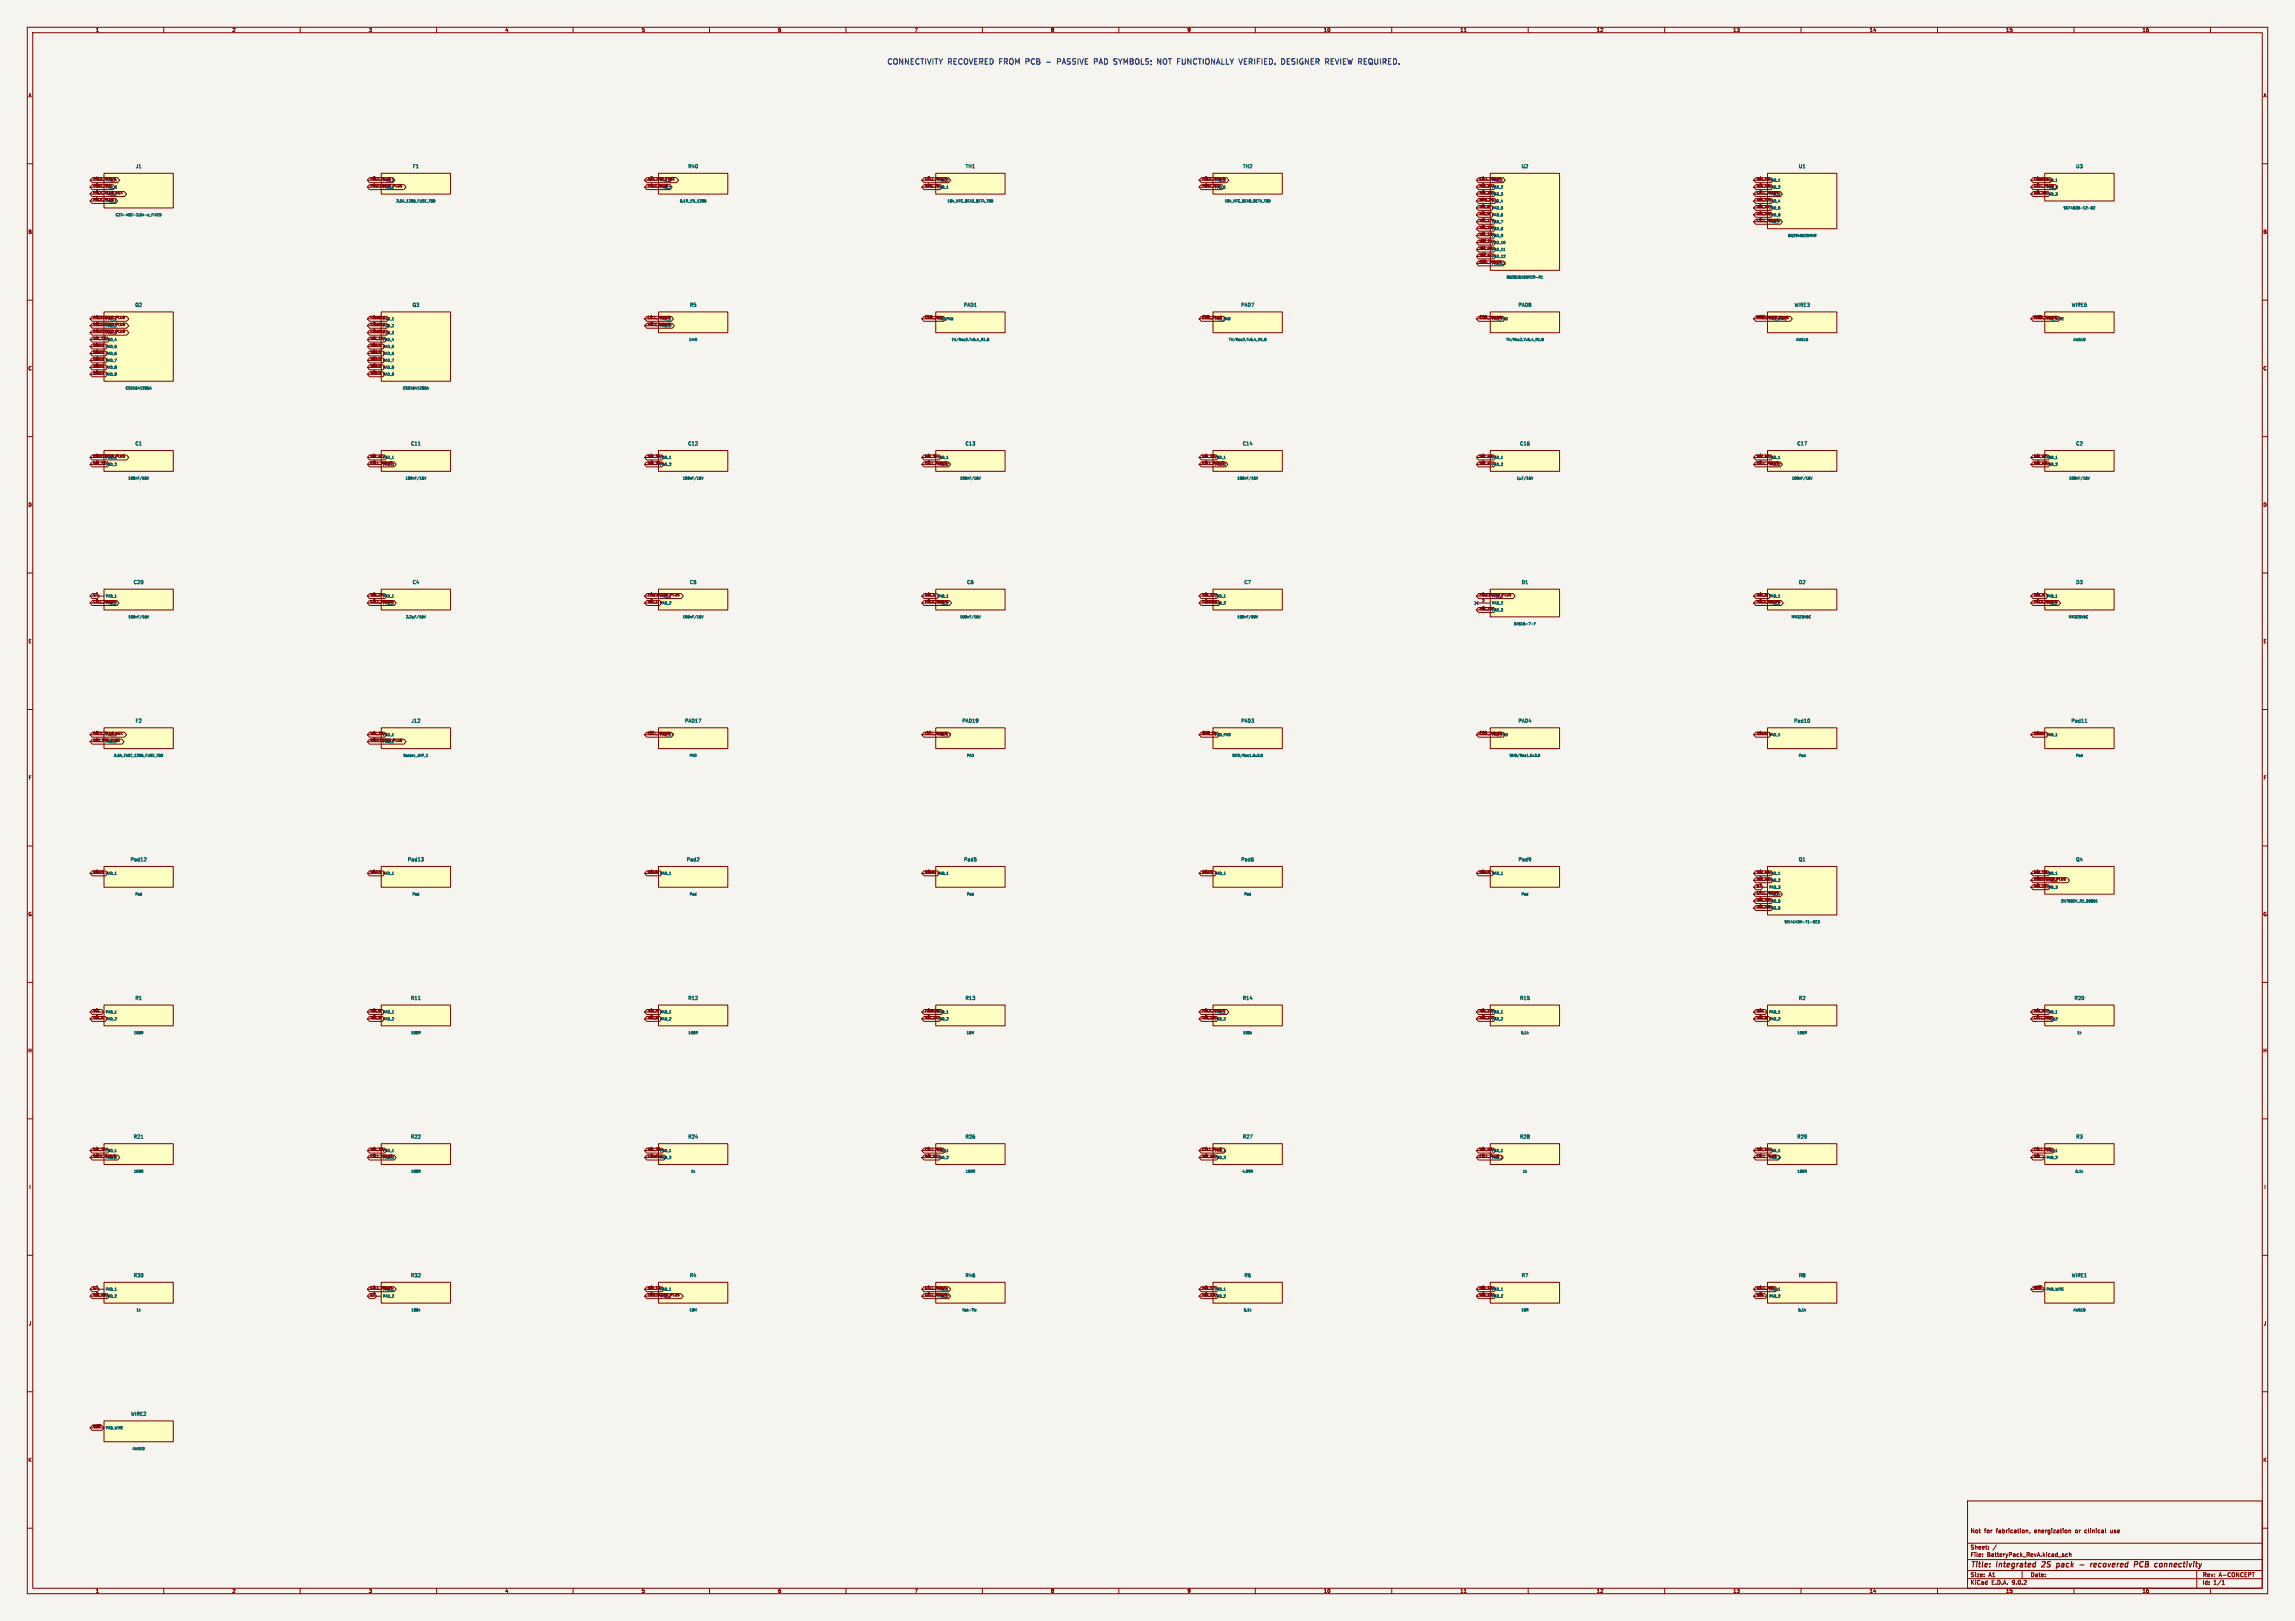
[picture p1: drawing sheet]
<svg xmlns="http://www.w3.org/2000/svg" width="841mm" height="594mm" viewBox="0 0 841 594" stroke-linecap="round" stroke-linejoin="round" font-family="sans-serif">
<defs><g id="words">
<g font-size="2.8" fill="#0000c2">
<text x="325.1" y="23.8">CONNECTIVITY RECOVERED FROM PCB -</text>
<text x="387.3" y="23.8">PASSIVE PAD SYMBOLS; NOT FUNCTIONALLY VERIFIED. DESIGNER REVIEW REQUIRED.</text>
</g>
<g font-size="2.8" fill="#840000">
<text x="722" y="574.9">Title:</text>
<text x="731.7" y="574.9">Integrated</text>
<text x="749.1" y="574.9">2S</text>
<text x="755.3" y="574.9">pack</text>
<text x="764.5" y="574.9">-</text>
<text x="769.3" y="574.9">recovered</text>
<text x="786.1" y="574.9">PCB</text>
<text x="794.5" y="574.9">connectivity</text>
</g>
<g font-size="2.1" fill="#840000">
<text x="722" y="562">Not</text>
<text x="727.1" y="562">for</text>
<text x="731.5" y="562">fabrication,</text>
<text x="745.7" y="562">energization</text>
<text x="760.8" y="562">or</text>
<text x="764.4" y="562">clinical</text>
<text x="773.9" y="562">use</text>
<text x="722" y="568">Sheet:</text>
<text x="722" y="570.7">File:</text>
<text x="728.1" y="570.7">BatteryPack_RevA.kicad_sch</text>
<text x="722" y="580.9">KiCad</text>
<text x="722" y="578.1">Size:</text>
<text x="728.7" y="578.1">A1</text>
<text x="729.7" y="580.9">E.D.A.</text>
<text x="737.3" y="580.9">9.0.2</text>
<text x="744" y="578.1">Date:</text>
<text x="807" y="578.3">Rev:</text>
<text x="807" y="580.9">Id:</text>
<text x="811.1" y="580.9">1/1</text>
<text x="813.4" y="578.3">A-CONCEPT</text>
</g>
<g font-size="1.8" fill="#840000">
<text x="35" y="11.9">1</text>
<text x="85" y="11.9">2</text>
<text x="135" y="11.9">3</text>
<text x="185" y="11.9">4</text>
<text x="235" y="11.9">5</text>
<text x="285" y="11.9">6</text>
<text x="335" y="11.9">7</text>
<text x="385" y="11.9">8</text>
<text x="435" y="11.9">9</text>
<text x="485" y="11.9">10</text>
<text x="535" y="11.9">11</text>
<text x="585" y="11.9">12</text>
<text x="635" y="11.9">13</text>
<text x="685" y="11.9">14</text>
<text x="735" y="11.9">15</text>
<text x="785" y="11.9">16</text>
<text x="10.3" y="35.9">A</text>
<text x="829.3" y="35.9">A</text>
<text x="10.3" y="85.9">B</text>
<text x="829.2" y="85.9">B</text>
<text x="10.3" y="135.9">C</text>
<text x="829.2" y="135.9">C</text>
<text x="10.3" y="185.9">D</text>
<text x="829.2" y="185.9">D</text>
<text x="10.3" y="235.9">E</text>
<text x="829.3" y="235.9">E</text>
<text x="10.3" y="285.9">F</text>
<text x="829.3" y="285.9">F</text>
<text x="10.3" y="335.9">G</text>
<text x="829.2" y="335.9">G</text>
<text x="10.2" y="385.9">H</text>
<text x="829.2" y="385.9">H</text>
<text x="10.6" y="435.9">I</text>
<text x="829.6" y="435.9">I</text>
<text x="10.4" y="485.9">J</text>
<text x="829.4" y="485.9">J</text>
<text x="10.3" y="535.9">K</text>
<text x="829.2" y="535.9">K</text>
<text x="35" y="583.9">1</text>
<text x="85" y="583.9">2</text>
<text x="135" y="583.9">3</text>
<text x="185" y="583.9">4</text>
<text x="235" y="583.9">5</text>
<text x="285" y="583.9">6</text>
<text x="335" y="583.9">7</text>
<text x="385" y="583.9">8</text>
<text x="435" y="583.9">9</text>
<text x="485" y="583.9">10</text>
<text x="535" y="583.9">11</text>
<text x="585" y="583.9">12</text>
<text x="635" y="583.9">13</text>
<text x="685" y="583.9">14</text>
<text x="735" y="583.9">15</text>
<text x="785" y="583.9">16</text>
</g>
<g font-size="1.8" fill="#006464">
<text x="49.6" y="61.8">J1</text>
<text x="151.1" y="61.8">F1</text>
<text x="252.1" y="61.8">R40</text>
<text x="353.7" y="61.8">TH1</text>
<text x="455.3" y="61.8">TH2</text>
<text x="557.4" y="61.8">U2</text>
<text x="659" y="61.8">U1</text>
<text x="760.6" y="61.8">U3</text>
<text x="49.4" y="112.6">Q2</text>
<text x="151" y="112.6">Q3</text>
<text x="252.7" y="112.6">R5</text>
<text x="353.1" y="112.6">PAD1</text>
<text x="454.7" y="112.6">PAD7</text>
<text x="556.3" y="112.6">PAD8</text>
<text x="657.5" y="112.6">WIRE3</text>
<text x="759.1" y="112.6">WIRE6</text>
<text x="49.5" y="163.4">C1</text>
<text x="150.5" y="163.4">C11</text>
<text x="252.1" y="163.4">C12</text>
<text x="353.7" y="163.4">C13</text>
<text x="455.3" y="163.4">C14</text>
<text x="556.9" y="163.4">C16</text>
<text x="658.5" y="163.4">C17</text>
<text x="760.7" y="163.4">C2</text>
<text x="48.9" y="214.2">C20</text>
<text x="151.1" y="214.2">C4</text>
<text x="252.7" y="214.2">C5</text>
<text x="354.3" y="214.2">C6</text>
<text x="455.9" y="214.2">C7</text>
<text x="557.5" y="214.2">D1</text>
<text x="659.1" y="214.2">D2</text>
<text x="760.7" y="214.2">D3</text>
<text x="49.5" y="265">F2</text>
<text x="150.6" y="265">J12</text>
<text x="250.9" y="265">PAD17</text>
<text x="352.5" y="265">PAD19</text>
<text x="454.7" y="265">PAD3</text>
<text x="556.3" y="265">PAD4</text>
<text x="657.3" y="265">Pad10</text>
<text x="758.9" y="265">Pad11</text>
<text x="47.7" y="315.8">Pad12</text>
<text x="149.3" y="315.8">Pad13</text>
<text x="251.5" y="315.8">Pad2</text>
<text x="353.1" y="315.8">Pad5</text>
<text x="454.7" y="315.8">Pad6</text>
<text x="556.3" y="315.8">Pad9</text>
<text x="659" y="315.8">Q1</text>
<text x="760.6" y="315.8">Q4</text>
<text x="49.5" y="366.6">R1</text>
<text x="150.5" y="366.6">R11</text>
<text x="252.1" y="366.6">R12</text>
<text x="353.7" y="366.6">R13</text>
<text x="455.3" y="366.6">R14</text>
<text x="556.9" y="366.6">R15</text>
<text x="659.1" y="366.6">R2</text>
<text x="760.1" y="366.6">R20</text>
<text x="48.9" y="417.4">R21</text>
<text x="150.5" y="417.4">R22</text>
<text x="252.1" y="417.4">R24</text>
<text x="353.7" y="417.4">R26</text>
<text x="455.3" y="417.4">R27</text>
<text x="556.9" y="417.4">R28</text>
<text x="658.5" y="417.4">R29</text>
<text x="760.7" y="417.4">R3</text>
<text x="48.9" y="468.2">R30</text>
<text x="150.5" y="468.2">R32</text>
<text x="252.7" y="468.2">R4</text>
<text x="353.7" y="468.2">R46</text>
<text x="455.9" y="468.2">R6</text>
<text x="557.5" y="468.2">R7</text>
<text x="659.1" y="468.2">R8</text>
<text x="759.1" y="468.2">WIRE1</text>
<text x="47.9" y="519">WIRE2</text>
</g>
<g font-size="1.3" fill="#840000">
<text x="35" y="65.8">4</text>
<text x="136.6" y="65.8">2</text>
<text x="238.2" y="65.8">2</text>
<text x="339.8" y="65.8">2</text>
<text x="441.4" y="65.8">2</text>
<text x="543" y="65.8">1</text>
<text x="644.6" y="65.8">1</text>
<text x="746.2" y="65.8">1</text>
<text x="34" y="66.1">PACK_MINUS</text>
<text x="34" y="68.6">HOST_NTC</text>
<text x="34" y="71.2">PACK_PLUS_AUX</text>
<text x="35" y="68.3">3</text>
<text x="35" y="70.9">2</text>
<text x="38.6" y="66.7">PAD_4</text>
<text x="38.6" y="69.3">PAD_3</text>
<text x="38.6" y="71.8">PAD_2</text>
<text x="135.6" y="66.1">PACK_PLUS</text>
<text x="135.6" y="68.6">PROTECTED_PLUS</text>
<text x="136.6" y="68.3">1</text>
<text x="140.2" y="66.7">PAD_2</text>
<text x="140.2" y="69.3">PAD_1</text>
<text x="237.2" y="68.6">PACK_PLUS</text>
<text x="237.2" y="66.1">AUX_PRE_FUSE</text>
<text x="238.2" y="68.3">1</text>
<text x="241.8" y="66.7">PAD_2</text>
<text x="241.8" y="69.3">PAD_1</text>
<text x="338.8" y="68.6">BMS_TS</text>
<text x="338.8" y="66.1">CELL_MINUS</text>
<text x="339.8" y="68.3">1</text>
<text x="343.4" y="66.7">PAD_2</text>
<text x="343.4" y="69.3">PAD_1</text>
<text x="440.4" y="68.6">HOST_NTC</text>
<text x="440.4" y="66.1">PACK_MINUS</text>
<text x="441.4" y="68.3">1</text>
<text x="445" y="66.7">PAD_2</text>
<text x="445" y="69.3">PAD_1</text>
<text x="542" y="66.1">CELL_MINUS</text>
<text x="542" y="68.6">Net_34</text>
<text x="542" y="71.2">Net_33</text>
<text x="543" y="68.3">2</text>
<text x="543" y="70.9">3</text>
<text x="546.6" y="66.7">PAD_1</text>
<text x="546.6" y="69.3">PAD_2</text>
<text x="546.6" y="71.8">PAD_3</text>
<text x="643.6" y="68.6">Net_43</text>
<text x="643.6" y="71.2">CELL_MINUS</text>
<text x="643.6" y="66.1">Net_43</text>
<text x="644.6" y="68.3">2</text>
<text x="644.6" y="70.9">3</text>
<text x="648.2" y="66.7">PAD_1</text>
<text x="648.2" y="69.3">PAD_2</text>
<text x="648.2" y="71.8">PAD_3</text>
<text x="745.2" y="71.2">Net_46</text>
<text x="745.2" y="66.1">FuseOut</text>
<text x="745.2" y="68.6">CELL_PLUS</text>
<text x="746.2" y="68.3">2</text>
<text x="746.2" y="70.9">3</text>
<text x="749.8" y="66.7">PAD_1</text>
<text x="749.8" y="69.3">PAD_2</text>
<text x="749.8" y="71.8">PAD_3</text>
<text x="34" y="73.7">PACK_PLUS</text>
<text x="35" y="73.4">1</text>
<text x="38.6" y="74.3">PAD_1</text>
<text x="542" y="73.7">BMS_TS</text>
<text x="542" y="76.3">Net_8</text>
<text x="543" y="73.4">4</text>
<text x="543" y="75.9">5</text>
<text x="546.6" y="74.3">PAD_4</text>
<text x="643.6" y="73.7">Net_42</text>
<text x="643.6" y="76.3">Net_44</text>
<text x="644.6" y="73.4">4</text>
<text x="644.6" y="75.9">5</text>
<text x="648.2" y="76.9">PAD_5</text>
<text x="542" y="78.8">Net_9</text>
<text x="542" y="81.3">Net_17</text>
<text x="542" y="83.9">Net_16</text>
<text x="543" y="78.5">6</text>
<text x="543" y="81">7</text>
<text x="543" y="83.6">8</text>
<text x="643.6" y="78.8">Net_45</text>
<text x="643.6" y="81.3">CELL_MINUS</text>
<text x="644.6" y="78.5">6</text>
<text x="644.6" y="81">7</text>
<text x="648.2" y="79.4">PAD_6</text>
<text x="648.2" y="82">PAD_7</text>
<text x="542" y="89">Net_24</text>
<text x="542" y="86.4">Net_19</text>
<text x="542.6" y="88.6">10</text>
<text x="543" y="86.1">9</text>
<text x="546.6" y="84.5">PAD_8</text>
<text x="546.6" y="87">PAD_9</text>
<text x="546.6" y="89.6">PAD_10</text>
<text x="542" y="91.5">Net_40</text>
<text x="542" y="94">Net_41</text>
<text x="542.6" y="91.2">11</text>
<text x="542.6" y="93.7">12</text>
<text x="546.6" y="92.1">PAD_11</text>
<text x="542" y="96.6">CELL_MINUS</text>
<text x="542.6" y="96.3">13</text>
<text x="546.6" y="97.2">PAD_13</text>
<text x="34" y="116.9">PROTECTED_PLUS</text>
<text x="34" y="119.4">PROTECTED_PLUS</text>
<text x="35" y="116.6">1</text>
<text x="35" y="119.1">2</text>
<text x="38.6" y="117.5">PAD_1</text>
<text x="135.6" y="119.4">FuseOut</text>
<text x="135.6" y="116.9">FuseOut</text>
<text x="136.6" y="116.6">1</text>
<text x="136.6" y="119.1">2</text>
<text x="140.2" y="117.5">PAD_1</text>
<text x="237.2" y="116.9">CELL_MINUS</text>
<text x="237.2" y="119.4">PACK_MINUS</text>
<text x="238.2" y="116.6">1</text>
<text x="238.2" y="119.1">2</text>
<text x="241.8" y="117.5">PAD_1</text>
<text x="338.8" y="116.9">CELL_MID</text>
<text x="338.9" y="116.6">PAD</text>
<text x="343.4" y="117.5">PAD_PAD</text>
<text x="440.4" y="116.9">CELL_PLUS</text>
<text x="440.5" y="116.6">PAD</text>
<text x="445" y="117.5">PAD_PAD</text>
<text x="542" y="116.9">CELL_MINUS</text>
<text x="542.1" y="116.6">PAD</text>
<text x="546.6" y="117.5">PAD_PAD</text>
<text x="643.4" y="116.6">WIRE</text>
<text x="643.6" y="116.9">PROTECTED_PLUS</text>
<text x="648.2" y="117.5">PAD_WIRE</text>
<text x="745" y="116.6">WIRE</text>
<text x="745.2" y="116.9">PACK_MINUS</text>
<text x="749.8" y="117.5">PAD_WIRE</text>
<text x="34" y="122">PROTECTED_PLUS</text>
<text x="34" y="124.5">Net_13</text>
<text x="35" y="121.7">3</text>
<text x="35" y="124.2">4</text>
<text x="38.6" y="120.1">PAD_2</text>
<text x="38.6" y="122.6">PAD_3</text>
<text x="38.6" y="125.1">PAD_4</text>
<text x="135.6" y="124.5">Net_14</text>
<text x="135.6" y="122">FuseOut</text>
<text x="136.6" y="121.7">3</text>
<text x="136.6" y="124.2">4</text>
<text x="140.2" y="120.1">PAD_2</text>
<text x="140.2" y="122.6">PAD_3</text>
<text x="140.2" y="125.1">PAD_4</text>
<text x="241.8" y="120.1">PAD_2</text>
<text x="34" y="127.1">DRAIN</text>
<text x="34" y="129.6">DRAIN</text>
<text x="35" y="126.7">5</text>
<text x="35" y="129.3">6</text>
<text x="35" y="131.8">7</text>
<text x="135.6" y="127.1">DRAIN</text>
<text x="135.6" y="129.6">DRAIN</text>
<text x="136.6" y="126.7">5</text>
<text x="136.6" y="129.3">6</text>
<text x="136.6" y="131.8">7</text>
<text x="34" y="137.2">DRAIN</text>
<text x="34" y="132.1">DRAIN</text>
<text x="34" y="134.7">DRAIN</text>
<text x="35" y="134.4">8</text>
<text x="35" y="136.9">9</text>
<text x="135.6" y="137.2">DRAIN</text>
<text x="135.6" y="134.7">DRAIN</text>
<text x="135.6" y="132.1">DRAIN</text>
<text x="136.6" y="134.4">8</text>
<text x="136.6" y="136.9">9</text>
<text x="34" y="167.7">PROTECTED_PLUS</text>
<text x="35" y="167.4">1</text>
<text x="135.6" y="167.7">Net_41</text>
<text x="136.6" y="167.4">1</text>
<text x="237.2" y="167.7">Net_34</text>
<text x="238.2" y="167.4">1</text>
<text x="338.8" y="167.7">Net_34</text>
<text x="339.8" y="167.4">1</text>
<text x="440.4" y="167.7">Net_33</text>
<text x="441.4" y="167.4">1</text>
<text x="542" y="167.7">Net_40</text>
<text x="543" y="167.4">1</text>
<text x="643.6" y="167.7">Net_42</text>
<text x="644.6" y="167.4">1</text>
<text x="745.2" y="167.7">Net_42</text>
<text x="746.2" y="167.4">1</text>
<text x="34" y="170.2">Net_12</text>
<text x="35" y="169.9">2</text>
<text x="38.6" y="168.3">PAD_1</text>
<text x="135.6" y="170.2">CELL_MINUS</text>
<text x="136.6" y="169.9">2</text>
<text x="140.2" y="170.9">PAD_2</text>
<text x="237.2" y="170.2">Net_33</text>
<text x="238.2" y="169.9">2</text>
<text x="241.8" y="168.3">PAD_1</text>
<text x="241.8" y="170.9">PAD_2</text>
<text x="338.8" y="170.2">CELL_MINUS</text>
<text x="339.8" y="169.9">2</text>
<text x="343.4" y="168.3">PAD_1</text>
<text x="343.4" y="170.9">PAD_2</text>
<text x="440.4" y="170.2">CELL_MINUS</text>
<text x="441.4" y="169.9">2</text>
<text x="445" y="168.3">PAD_1</text>
<text x="445" y="170.9">PAD_2</text>
<text x="542" y="170.2">Net_41</text>
<text x="543" y="169.9">2</text>
<text x="546.6" y="168.3">PAD_1</text>
<text x="643.6" y="170.2">CELL_MINUS</text>
<text x="644.6" y="169.9">2</text>
<text x="648.2" y="170.9">PAD_2</text>
<text x="745.2" y="170.2">Net_43</text>
<text x="746.2" y="169.9">2</text>
<text x="749.8" y="170.9">PAD_2</text>
<text x="34" y="218.5">G</text>
<text x="34" y="221">CELL_MINUS</text>
<text x="35" y="218.2">1</text>
<text x="35" y="220.7">2</text>
<text x="38.6" y="221.7">PAD_2</text>
<text x="135.6" y="218.5">Net_24</text>
<text x="135.6" y="221">CELL_MINUS</text>
<text x="136.6" y="218.2">1</text>
<text x="136.6" y="220.7">2</text>
<text x="140.2" y="219.1">PAD_1</text>
<text x="140.2" y="221.7">PAD_2</text>
<text x="237.2" y="218.5">PROTECTED_PLUS</text>
<text x="237.2" y="221">Net_1</text>
<text x="238.2" y="218.2">1</text>
<text x="238.2" y="220.7">2</text>
<text x="241.8" y="219.1">PAD_1</text>
<text x="338.8" y="218.5">Net_1</text>
<text x="338.8" y="221">PACK_MINUS</text>
<text x="339.8" y="218.2">1</text>
<text x="339.8" y="220.7">2</text>
<text x="343.4" y="221.7">PAD_2</text>
<text x="440.4" y="221">FuseOut</text>
<text x="440.4" y="218.5">Net_12</text>
<text x="441.4" y="218.2">1</text>
<text x="441.4" y="220.7">2</text>
<text x="445" y="221.7">PAD_2</text>
<text x="542" y="218.5">PROTECTED_PLUS</text>
<text x="543" y="218.2">1</text>
<text x="546.6" y="219.1">PAD_1</text>
<text x="643.6" y="218.5">Net_5</text>
<text x="643.6" y="221">PACK_MINUS</text>
<text x="644.6" y="218.2">1</text>
<text x="644.6" y="220.7">2</text>
<text x="648.2" y="221.7">PAD_2</text>
<text x="745.2" y="221">PACK_MINUS</text>
<text x="745.2" y="218.5">Net_4</text>
<text x="746.2" y="218.2">1</text>
<text x="746.2" y="220.7">2</text>
<text x="749.8" y="221.7">PAD_2</text>
<text x="542" y="223.6">Net_15</text>
<text x="543" y="223.3">3</text>
<text x="546.6" y="224.2">PAD_3</text>
<text x="34" y="269.3">PACK_PLUS_AUX</text>
<text x="35" y="269">2</text>
<text x="38.6" y="269.9">PAD_2</text>
<text x="135.6" y="269.3">Net_20</text>
<text x="136.6" y="269">1</text>
<text x="140.2" y="269.9">PAD_1</text>
<text x="237.2" y="269.3">CELL_MINUS</text>
<text x="237.8" y="269">17</text>
<text x="241.8" y="269.9">PAD_17</text>
<text x="338.8" y="269.3">CELL_MINUS</text>
<text x="339.4" y="269">17</text>
<text x="343.4" y="269.9">PAD_17</text>
<text x="440.4" y="269.3">BMS_TS</text>
<text x="440.5" y="269">PAD</text>
<text x="542" y="269.3">CELL_MINUS</text>
<text x="542.1" y="269">PAD</text>
<text x="546.6" y="269.9">PAD_PAD</text>
<text x="643.6" y="269.3">DRAIN</text>
<text x="644.6" y="269">1</text>
<text x="745.2" y="269.3">DRAIN</text>
<text x="746.2" y="269">1</text>
<text x="34" y="271.8">AUX_PRE_FUSE</text>
<text x="35" y="271.5">1</text>
<text x="38.6" y="272.5">PAD_1</text>
<text x="135.6" y="271.8">PROTECTED_PLUS</text>
<text x="136.6" y="271.5">2</text>
<text x="140.2" y="272.5">PAD_2</text>
<text x="34" y="320.1">DRAIN</text>
<text x="35" y="319.8">1</text>
<text x="135.6" y="320.1">DRAIN</text>
<text x="136.6" y="319.8">1</text>
<text x="237.2" y="320.1">DRAIN</text>
<text x="238.2" y="319.8">1</text>
<text x="338.8" y="320.1">DRAIN</text>
<text x="339.8" y="319.8">1</text>
<text x="440.4" y="320.1">DRAIN</text>
<text x="441.4" y="319.8">1</text>
<text x="542" y="320.1">DRAIN</text>
<text x="543" y="319.8">1</text>
<text x="643.6" y="320.1">Net_46</text>
<text x="643.6" y="322.6">Net_46</text>
<text x="644.6" y="319.8">1</text>
<text x="644.6" y="322.3">2</text>
<text x="648.2" y="320.7">PAD_1</text>
<text x="648.2" y="323.3">PAD_2</text>
<text x="745.2" y="322.6">PROTECTED_PLUS</text>
<text x="745.2" y="320.1">Net_18</text>
<text x="746.2" y="319.8">1</text>
<text x="746.2" y="322.3">2</text>
<text x="749.8" y="320.7">PAD_1</text>
<text x="749.8" y="323.3">PAD_2</text>
<text x="643.6" y="327.7">CELL_MINUS</text>
<text x="643.6" y="325.2">G</text>
<text x="644.6" y="324.9">3</text>
<text x="644.6" y="327.4">4</text>
<text x="644.6" y="329.9">5</text>
<text x="648.2" y="328.3">PAD_4</text>
<text x="745.2" y="325.2">Net_13</text>
<text x="746.2" y="324.9">3</text>
<text x="749.8" y="325.8">PAD_3</text>
<text x="643.6" y="332.8">Net_46</text>
<text x="643.6" y="330.3">Net_46</text>
<text x="644.6" y="332.5">6</text>
<text x="648.2" y="330.9">PAD_5</text>
<text x="648.2" y="333.4">PAD_6</text>
<text x="34" y="370.9">SCL</text>
<text x="35" y="370.6">1</text>
<text x="135.6" y="370.9">Net_5</text>
<text x="136.6" y="370.6">1</text>
<text x="237.2" y="370.9">Net_4</text>
<text x="238.2" y="370.6">1</text>
<text x="338.8" y="370.9">FuseOut</text>
<text x="339.8" y="370.6">1</text>
<text x="343.4" y="371.5">PAD_1</text>
<text x="440.4" y="370.9">PACK_MINUS</text>
<text x="441.4" y="370.6">1</text>
<text x="445" y="371.5">PAD_1</text>
<text x="542" y="370.9">Net_19</text>
<text x="543" y="370.6">1</text>
<text x="546.6" y="371.5">PAD_1</text>
<text x="643.6" y="370.9">SDA</text>
<text x="644.6" y="370.6">1</text>
<text x="745.2" y="370.9">Net_42</text>
<text x="746.2" y="370.6">1</text>
<text x="34" y="373.4">Net_4</text>
<text x="35" y="373.1">2</text>
<text x="135.6" y="373.4">Net_9</text>
<text x="136.6" y="373.1">2</text>
<text x="237.2" y="373.4">Net_8</text>
<text x="238.2" y="373.1">2</text>
<text x="338.8" y="373.4">Net_14</text>
<text x="339.8" y="373.1">2</text>
<text x="343.4" y="374.1">PAD_2</text>
<text x="440.4" y="373.4">Net_18</text>
<text x="441.4" y="373.1">2</text>
<text x="445" y="374.1">PAD_2</text>
<text x="542" y="373.4">Net_14</text>
<text x="543" y="373.1">2</text>
<text x="546.6" y="374.1">PAD_2</text>
<text x="643.6" y="373.4">Net_5</text>
<text x="644.6" y="373.1">2</text>
<text x="745.2" y="373.4">CELL_MID</text>
<text x="746.2" y="373.1">2</text>
<text x="749.8" y="374.1">PAD_2</text>
<text x="34" y="424.2">PACK_MINUS</text>
<text x="34" y="421.7">Net_34</text>
<text x="35" y="421.4">1</text>
<text x="35" y="423.9">2</text>
<text x="38.6" y="422.3">PAD_1</text>
<text x="38.6" y="424.9">PAD_2</text>
<text x="135.6" y="421.7">Net_33</text>
<text x="135.6" y="424.2">CELL_MINUS</text>
<text x="136.6" y="421.4">1</text>
<text x="136.6" y="423.9">2</text>
<text x="140.2" y="422.3">PAD_1</text>
<text x="140.2" y="424.9">PAD_2</text>
<text x="237.2" y="421.7">Net_20</text>
<text x="237.2" y="424.2">FuseOut</text>
<text x="238.2" y="421.4">1</text>
<text x="238.2" y="423.9">2</text>
<text x="241.8" y="422.3">PAD_1</text>
<text x="241.8" y="424.9">PAD_2</text>
<text x="338.8" y="421.7">CELL_MID</text>
<text x="338.8" y="424.2">Net_41</text>
<text x="339.8" y="421.4">1</text>
<text x="339.8" y="423.9">2</text>
<text x="343.4" y="422.3">PAD_1</text>
<text x="440.4" y="421.7">CELL_PLUS</text>
<text x="440.4" y="424.2">Net_40</text>
<text x="441.4" y="421.4">1</text>
<text x="441.4" y="423.9">2</text>
<text x="445" y="422.3">PAD_1</text>
<text x="445" y="424.9">PAD_2</text>
<text x="542" y="421.7">Net_43</text>
<text x="542" y="424.2">CELL_PLUS</text>
<text x="543" y="421.4">1</text>
<text x="543" y="423.9">2</text>
<text x="546.6" y="422.3">PAD_1</text>
<text x="546.6" y="424.9">PAD_2</text>
<text x="643.6" y="421.7">Net_44</text>
<text x="643.6" y="424.2">CELL_PLUS</text>
<text x="644.6" y="421.4">1</text>
<text x="644.6" y="423.9">2</text>
<text x="648.2" y="422.3">PAD_1</text>
<text x="648.2" y="424.9">PAD_2</text>
<text x="745.2" y="421.7">CELL_MID</text>
<text x="745.2" y="424.2">SCL</text>
<text x="746.2" y="421.4">1</text>
<text x="746.2" y="423.9">2</text>
<text x="749.8" y="422.3">PAD_1</text>
<text x="34" y="472.5">G</text>
<text x="35" y="472.2">1</text>
<text x="135.6" y="472.5">CELL_MINUS</text>
<text x="136.6" y="472.2">1</text>
<text x="140.2" y="473.1">PAD_1</text>
<text x="237.2" y="472.5">Net_13</text>
<text x="238.2" y="472.2">1</text>
<text x="241.8" y="473.1">PAD_1</text>
<text x="338.8" y="472.5">CELL_MINUS</text>
<text x="339.8" y="472.2">1</text>
<text x="343.4" y="473.1">PAD_1</text>
<text x="440.4" y="472.5">Net_17</text>
<text x="441.4" y="472.2">1</text>
<text x="542" y="472.5">Net_16</text>
<text x="543" y="472.2">1</text>
<text x="546.6" y="473.1">PAD_1</text>
<text x="643.6" y="472.5">CELL_MID</text>
<text x="644.6" y="472.2">1</text>
<text x="648.2" y="473.1">PAD_1</text>
<text x="745.2" y="472.5">SCL</text>
<text x="34" y="475">Net_45</text>
<text x="35" y="474.7">2</text>
<text x="38.6" y="475.7">PAD_2</text>
<text x="135.6" y="475">G</text>
<text x="136.6" y="474.7">2</text>
<text x="237.2" y="475">PROTECTED_PLUS</text>
<text x="238.2" y="474.7">2</text>
<text x="241.8" y="475.7">PAD_2</text>
<text x="338.8" y="475">CELL_MINUS</text>
<text x="339.8" y="474.7">2</text>
<text x="343.4" y="475.7">PAD_2</text>
<text x="440.4" y="475">Net_13</text>
<text x="441.4" y="474.7">2</text>
<text x="445" y="475.7">PAD_2</text>
<text x="542" y="475">Net_15</text>
<text x="543" y="474.7">2</text>
<text x="546.6" y="475.7">PAD_2</text>
<text x="643.6" y="475">SDA</text>
<text x="644.6" y="474.7">2</text>
<text x="34" y="523.3">SDA</text>
</g>
<g font-size="1.3" fill="#006464">
<text x="145.1" y="74.3">2.5A_1206_FUSE_TBD</text>
<text x="249" y="74.3">0.1R_1%_1206</text>
<text x="347.1" y="74.3">10k_NTC_BEAD_BETA_TBD</text>
<text x="448.7" y="74.3">10k_NTC_BEAD_BETA_TBD</text>
<text x="546.6" y="76.9">PAD_5</text>
<text x="648.2" y="74.3">PAD_4</text>
<text x="756.1" y="76.9">SCF4030-12-02</text>
<text x="42.3" y="79.4">CZX-4B2-2.54-e_FIXED</text>
<text x="546.6" y="79.4">PAD_6</text>
<text x="546.6" y="82">PAD_7</text>
<text x="655" y="87">BQ294502DRVR</text>
<text x="546.6" y="94.7">PAD_12</text>
<text x="552" y="102.3">BQ28Z610DRZR-R1</text>
<text x="252.4" y="125.1">1mR</text>
<text x="348.6" y="125.1">TH/Rec2.7x5.4_R1.8</text>
<text x="450.2" y="125.1">TH/Rec2.7x5.4_R1.8</text>
<text x="551.8" y="125.1">TH/Rec2.7x5.4_R1.8</text>
<text x="658.1" y="125.1">AWG10</text>
<text x="759.7" y="125.1">AWG10</text>
<text x="38.6" y="127.7">PAD_5</text>
<text x="38.6" y="130.2">PAD_6</text>
<text x="140.2" y="127.7">PAD_5</text>
<text x="140.2" y="130.2">PAD_6</text>
<text x="38.6" y="132.8">PAD_7</text>
<text x="38.6" y="135.3">PAD_8</text>
<text x="38.6" y="137.8">PAD_9</text>
<text x="140.2" y="132.8">PAD_7</text>
<text x="140.2" y="135.3">PAD_8</text>
<text x="140.2" y="137.8">PAD_9</text>
<text x="45.9" y="142.9">CSD16412Q5A</text>
<text x="147.5" y="142.9">CSD16412Q5A</text>
<text x="38.6" y="170.9">PAD_2</text>
<text x="140.2" y="168.3">PAD_1</text>
<text x="546.6" y="170.9">PAD_2</text>
<text x="648.2" y="168.3">PAD_1</text>
<text x="749.8" y="168.3">PAD_1</text>
<text x="46.9" y="175.9">100nF/50V</text>
<text x="148.5" y="175.9">100nF/16V</text>
<text x="250.1" y="175.9">100nF/16V</text>
<text x="351.7" y="175.9">100nF/16V</text>
<text x="453.3" y="175.9">100nF/16V</text>
<text x="656.5" y="175.9">100nF/16V</text>
<text x="758.1" y="175.9">100nF/16V</text>
<text x="38.6" y="219.1">PAD_1</text>
<text x="241.8" y="221.7">PAD_2</text>
<text x="343.4" y="219.1">PAD_1</text>
<text x="445" y="219.1">PAD_1</text>
<text x="546.6" y="221.7">PAD_2</text>
<text x="648.2" y="219.1">PAD_1</text>
<text x="749.8" y="219.1">PAD_1</text>
<text x="46.9" y="226.7">100nF/16V</text>
<text x="250.1" y="226.7">100nF/16V</text>
<text x="351.7" y="226.7">100nF/16V</text>
<text x="453.3" y="226.7">100nF/50V</text>
<text x="656.3" y="226.7">MM3Z5V6C</text>
<text x="757.9" y="226.7">MM3Z5V6C</text>
<text x="554.6" y="229.3">BAS16-7-F</text>
<text x="445" y="269.9">PAD_PAD</text>
<text x="648.2" y="269.9">PAD_1</text>
<text x="749.8" y="269.9">PAD_1</text>
<text x="41.6" y="277.5">0.5A_FAST_1206_FUSE_TBD</text>
<text x="147.7" y="277.5">Solder_JMP_1</text>
<text x="252.6" y="277.5">PAD</text>
<text x="354.2" y="277.5">PAD</text>
<text x="451.5" y="277.5">SMD/Rec1.5x3.0</text>
<text x="553.1" y="277.5">SMD/Rec1.5x3.0</text>
<text x="659" y="277.5">Pad</text>
<text x="760.6" y="277.5">Pad</text>
<text x="38.6" y="320.7">PAD_1</text>
<text x="140.2" y="320.7">PAD_1</text>
<text x="241.8" y="320.7">PAD_1</text>
<text x="343.4" y="320.7">PAD_1</text>
<text x="445" y="320.7">PAD_1</text>
<text x="546.6" y="320.7">PAD_1</text>
<text x="49.4" y="328.3">Pad</text>
<text x="151" y="328.3">Pad</text>
<text x="252.6" y="328.3">Pad</text>
<text x="354.2" y="328.3">Pad</text>
<text x="455.8" y="328.3">Pad</text>
<text x="557.4" y="328.3">Pad</text>
<text x="648.2" y="325.8">PAD_3</text>
<text x="755.1" y="330.9">2N7002K_R1_00001</text>
<text x="653.8" y="338.5">SI1414DH-T1-GE3</text>
<text x="38.6" y="371.5">PAD_1</text>
<text x="140.2" y="371.5">PAD_1</text>
<text x="241.8" y="371.5">PAD_1</text>
<text x="648.2" y="371.5">PAD_1</text>
<text x="749.8" y="371.5">PAD_1</text>
<text x="38.6" y="374.1">PAD_2</text>
<text x="140.2" y="374.1">PAD_2</text>
<text x="241.8" y="374.1">PAD_2</text>
<text x="648.2" y="374.1">PAD_2</text>
<text x="48.9" y="379.1">100R</text>
<text x="150.5" y="379.1">100R</text>
<text x="252.1" y="379.1">100R</text>
<text x="354.1" y="379.1">10M</text>
<text x="455.4" y="379.1">100k</text>
<text x="557.2" y="379.1">5.1k</text>
<text x="658.5" y="379.1">100R</text>
<text x="761.1" y="379.1">1k</text>
<text x="343.4" y="424.9">PAD_2</text>
<text x="749.8" y="424.9">PAD_2</text>
<text x="48.9" y="429.9">100R</text>
<text x="150.5" y="429.9">100R</text>
<text x="253.1" y="429.9">1k</text>
<text x="353.7" y="429.9">100R</text>
<text x="455.1" y="429.9">4.99R</text>
<text x="557.9" y="429.9">1k</text>
<text x="658.5" y="429.9">100R</text>
<text x="760.4" y="429.9">5.1k</text>
<text x="38.6" y="473.1">PAD_1</text>
<text x="445" y="473.1">PAD_1</text>
<text x="749.8" y="473.1">PAD_WIRE</text>
<text x="140.2" y="475.7">PAD_2</text>
<text x="648.2" y="475.7">PAD_2</text>
<text x="49.9" y="480.7">1k</text>
<text x="150.6" y="480.7">100k</text>
<text x="252.5" y="480.7">10M</text>
<text x="352.5" y="480.7">Net-Tie</text>
<text x="455.6" y="480.7">5.1k</text>
<text x="557.4" y="480.7">10R</text>
<text x="658.8" y="480.7">5.1k</text>
<text x="759.7" y="480.7">AWG10</text>
<text x="38.6" y="523.9">PAD_WIRE</text>
<text x="48.5" y="531.5">AWG10</text>
</g>
<text font-size="1.3" fill="#a90000" x="543" y="220.7">2</text>
</g></defs>
<path d="M0 0h841v594h-841z" fill="#f5f4ef" stroke="#f5f4ef" stroke-width=".37"/>
<g fill="none" stroke="#840000" stroke-width=".37">
<path d="M10 10h821v574h-821zM12 12h817v570h-817zM60 10v2M110 10v2M160 10v2M210 10v2M260 10v2M310 10v2M360 10v2M410 10v2M460 10v2M510 10v2"/>
<path d="M536.6 11.6h.7M560 10v2M610 10v2M660 10v2M710 10v2M760 10v2M810 10v2M10 60h2M829 60h2M10 110h2M829 110h2M10 160h2"/>
<path d="M829 160h2M10 210h2M829 210h2M10 260h2M829 260h2M10 310h2M829 310h2M10 360h2M829 360h2M10 410h2M829 410h2M10 460h2"/>
<path d="M829 460h2M10 510h2M829 510h2M10 560h2M721 550h108v32h-108zM829 560h2M721 578.5h108M721 575.5h108M721 571.5h108M721 565.5h108M726.5 570.2h.1M726.5 570.2v.1"/>
<path d="M726.5 569.5v.1M728.7 567.5v.2M728.7 566.8v.1M731.6 566.1l-1.3 1.9M741 575.5v3M742.5 560.7v1M742.5 560.8h.5l.1 .9M743.9 561.6l-.2 .3M756 569.9l.4 .3-.5 .2M756 569.4l.3 .1M757.7 569.5l-.5-.1-.2 .3 .1 .6h.6M758.1 560.8h.6v.9"/>
<path d="M758.1 560.7v1M758.3 569.5h.6l.1 .9M758.3 568.9v1.5M771.5 560.2l.2 1.5M805 575.5v6.5M814.3 579.5l.4-.4v1.5M60 582v2M110 582v2M160 582v2M210 582v2M260 582v2M310 582v2"/>
<path d="M360 582v2M410 582v2M460 582v2M510 582v2M536.6 583.6h.7M560 582v2M610 582v2M660 582v2M710 582v2M760 582v2M810 582v2M814.3 580.6h.9"/>
</g>
<path d="M749.3 573.1l-1.2 1.1h1.2M753.6 574.1h.8M753.7 573h.8M753.7 572.9l-.2 2M762.2 573.4h1.5M766.2 572.9l-.1 1.3M766.8 572.9l-.4 .1M767.3 573.5l1-.1-.1-.4h-.8l-.2 .9 .3 .3 .6-.1M785.4 572.4a.96 .96 0 0 0-1.3 .6 .96 .96 0 0 0 .7 1.2l.4-.2M793.3 572.9l-.2 1.3M793.8 572.9l-.6 .2" fill="none" stroke="#840000" stroke-width=".4"/>
<path d="M546.1 469.9h25.4v7.6h-25.4z" fill="#ffffc2"/>
<path d="M541 472.4h5.1M541 475h5.1M546.1 469.9h25.4v7.6h-25.4z" fill="none" stroke="#840000" stroke-width=".37"/>
<path d="M342.9 266.7h25.4v7.6h-25.4z" fill="#ffffc2"/>
<path d="M337.8 269.2h5.1M342.9 266.7h25.4v7.6h-25.4z" fill="none" stroke="#840000" stroke-width=".37"/>
<path d="M342.9 317.5h25.4v7.6h-25.4z" fill="#ffffc2"/>
<path d="M342.9 317.5h25.4v7.6h-25.4zM337.8 320h5.1" fill="none" stroke="#840000" stroke-width=".37"/>
<path d="M444.5 469.9h25.4v7.6h-25.4z" fill="#ffffc2"/>
<path d="M439.4 472.4h5.1M439.4 475h5.1M444.5 469.9h25.4v7.6h-25.4z" fill="none" stroke="#840000" stroke-width=".37"/>
<path d="M458.5 479.9l-.4 .3M458.2 480.1l.3 .4" fill="none" stroke="#006464" stroke-width=".37"/>
<path d="M342.9 368.3h25.4v7.6h-25.4z" fill="#ffffc2"/>
<path d="M337.8 370.8h5.1M337.8 373.4h5.1M342.9 368.3h25.4v7.6h-25.4z" fill="none" stroke="#840000" stroke-width=".37"/>
<path d="M38.1 368.3h25.4v7.6h-25.4z" fill="#ffffc2"/>
<path d="M33 370.8h5.1M33 373.4h5.1M38.1 368.3h25.4v7.6h-25.4z" fill="none" stroke="#840000" stroke-width=".37"/>
<path d="M52.1 378.4l.3 .5M52.3 378v.4M52.3 378.4h.1" fill="none" stroke="#006464" stroke-width=".37"/>
<path d="M546.1 368.3h25.4v7.6h-25.4z" fill="#ffffc2"/>
<path d="M541 370.8h5.1M541 373.4h5.1M546.1 368.3h25.4v7.6h-25.4z" fill="none" stroke="#840000" stroke-width=".37"/>
<path d="M559.8 378.5l.3 .4M560.1 378.3l-.4 .3" fill="none" stroke="#006464" stroke-width=".37"/>
<path d="M38.1 266.7h25.4v7.6h-25.4z" fill="#ffffc2"/>
<path d="M33 269.2h5.1M33 271.8h5.1M38.1 266.7h25.4v7.6h-25.4z" fill="none" stroke="#840000" stroke-width=".37"/>
<path d="M59.1 276.4a.45 .45 0 0 1 .6 .4 .45 .45 0 0 1-.6 .5" fill="none" stroke="#006464" stroke-width=".37"/>
<path d="M38.1 317.5h25.4v7.6h-25.4z" fill="#ffffc2"/>
<path d="M38.1 317.5h25.4v7.6h-25.4zM33 320h5.1" fill="none" stroke="#840000" stroke-width=".37"/>
<path d="M53.3 314.3l.2 .5-.7 .7h.8" fill="none" stroke="#006464" stroke-width=".37"/>
<path d="M139.7 469.9h25.4v7.6h-25.4z" fill="#ffffc2"/>
<path d="M134.6 472.4h5.1M134.6 475h5.1M139.7 469.9h25.4v7.6h-25.4z" fill="none" stroke="#840000" stroke-width=".37"/>
<path d="M153.9 479.9l-.4 .3M153.6 480.1l.3 .4" fill="none" stroke="#006464" stroke-width=".37"/>
<path d="M546.1 419.1h25.4v7.6h-25.4z" fill="#ffffc2"/>
<path d="M546.1 419.1h25.4v7.6h-25.4zM541 421.6h5.1M541 424.2h5.1" fill="none" stroke="#840000" stroke-width=".37"/>
<path d="M139.7 419.1h25.4v7.6h-25.4z" fill="#ffffc2"/>
<path d="M139.7 419.1h25.4v7.6h-25.4zM134.6 421.6h5.1M134.6 424.2h5.1" fill="none" stroke="#840000" stroke-width=".37"/>
<path d="M153.7 429.2l.3 .5M153.9 428.8v.1M153.9 428.9v.3" fill="none" stroke="#006464" stroke-width=".37"/>
<path d="M241.3 469.9h25.4v7.6h-25.4z" fill="#ffffc2"/>
<path d="M236.2 472.4h5.1M236.2 475h5.1M241.3 469.9h25.4v7.6h-25.4z" fill="none" stroke="#840000" stroke-width=".37"/>
<path d="M38.1 469.9h25.4v7.6h-25.4z" fill="#ffffc2"/>
<path d="M33 472.4h5.1M33 475h5.1M38.1 469.9h25.4v7.6h-25.4z" fill="none" stroke="#840000" stroke-width=".37"/>
<path d="M241.3 419.1h25.4v7.6h-25.4z" fill="#ffffc2"/>
<path d="M241.3 419.1h25.4v7.6h-25.4zM236.2 421.6h5.1M236.2 424.2h5.1" fill="none" stroke="#840000" stroke-width=".37"/>
<path d="M342.9 469.9h25.4v7.6h-25.4z" fill="#ffffc2"/>
<path d="M337.8 472.4h5.1M337.8 475h5.1M342.9 469.9h25.4v7.6h-25.4z" fill="none" stroke="#840000" stroke-width=".37"/>
<path d="M357.3 480v.4h.4M357.3 479.9v.1M357.3 479.9l.4 .2-.4 .1" fill="none" stroke="#006464" stroke-width=".37"/>
<path d="M749.3 63.5h25.4v10.2h-25.4z" fill="#ffffc2"/>
<path d="M744.2 66h5.1M744.2 68.6h5.1M744.2 71.1h5.1M749.3 63.5h25.4v10.2h-25.4z" fill="none" stroke="#840000" stroke-width=".37"/>
<path d="M765.2 76.3h.7M766.3 75.8h.4a.43 .43 0 0 1 .1 .5 .43 .43 0 0 1-.4 .3zM766.6 76.6h.1M767.2 75.8l.4 .2-.5 .6h.5M767.2 75.8h-.1" fill="none" stroke="#006464" stroke-width=".37"/>
<path d="M342.9 419.1h25.4v7.6h-25.4z" fill="#ffffc2"/>
<path d="M342.9 419.1h25.4v7.6h-25.4zM337.8 421.6h5.1M337.8 424.2h5.1" fill="none" stroke="#840000" stroke-width=".37"/>
<path d="M356.9 429.2l.3 .5M357.1 428.8v.1M357.1 428.9v.3" fill="none" stroke="#006464" stroke-width=".37"/>
<path d="M139.7 368.3h25.4v7.6h-25.4z" fill="#ffffc2"/>
<path d="M134.6 370.8h5.1M134.6 373.4h5.1M139.7 368.3h25.4v7.6h-25.4z" fill="none" stroke="#840000" stroke-width=".37"/>
<path d="M153.3 366.3h.7M153.7 378.4l.3 .5M153.9 378v.4M153.9 378.4h.1" fill="none" stroke="#006464" stroke-width=".37"/>
<path d="M139.7 317.5h25.4v7.6h-25.4z" fill="#ffffc2"/>
<path d="M139.7 317.5h25.4v7.6h-25.4zM134.6 320h5.1" fill="none" stroke="#840000" stroke-width=".37"/>
<path d="M154.4 314.3h.8l-.5 .5M154.9 314.8l.3 .2-.3 .5" fill="none" stroke="#006464" stroke-width=".37"/>
<path d="M546.1 165.1h25.4v7.6h-25.4z" fill="#ffffc2"/>
<path d="M541 167.6h5.1M541 170.2h5.1M546.1 165.1h25.4v7.6h-25.4z" fill="none" stroke="#840000" stroke-width=".37"/>
<g fill="none" stroke="#006464" stroke-width=".37">
<path d="M556 175.7h.5M556 175l.2-.2v.9M556.9 175.5h.4M556.9 175.1v.9M557.3 175.5l.1 .2M557.3 175.1v.4M557.8 175.2h.3M558.2 174.8h-.4v.9M559.2 174.7l-.7 1.2M559.5 175.7h.5M559.5 175l.2-.2v.9M560.3 175.2l.1 .4"/>
<path d="M560.4 175.6h.1M560.4 175.2l-.1 .1M560.4 175.2l.5 .1-.1 .3h-.4M560.4 175.2h.1M560.8 174.8l-.5 .4M561.1 174.8l.3 .9 .3-.9"/>
</g>
<path d="M546.1 63.5h25.4v35.6h-25.4z" fill="#ffffc2"/>
<g fill="none" stroke="#840000" stroke-width=".37">
<path d="M541 66h5.1M541 68.6h5.1M541 71.1h5.1M541 73.7h5.1M541 76.2h5.1M541 78.7h5.1M546.1 63.5h25.4v35.6h-25.4zM541 81.3h5.1M541 83.8h5.1M541 86.4h5.1M541 88.9h5.1M541 91.4h5.1"/>
<path d="M541 94h5.1M541 96.5h5.1"/>
</g>
<path d="M551 91.8h.5M564.2 101.6l.3 .4M564.4 101.5l-.4 .1M564.4 101.5v-.3l-.4-.1v.9M564.4 101.5h.1M564.8 102h.5M564.8 101.4l.3-.3v.9" fill="none" stroke="#006464" stroke-width=".37"/>
<path d="M38.1 114.3h25.4v25.4h-25.4z" fill="#ffffc2"/>
<path d="M33 116.8h5.1M33 119.4h5.1M38.1 114.3h25.4v25.4h-25.4zM33 121.9h5.1M33 124.5h5.1M33 127h5.1M33 129.5h5.1M33 132.1h5.1M33 134.6h5.1M33 137.2h5.1" fill="none" stroke="#840000" stroke-width=".37"/>
<path d="M54.9 142.6l.3-.9 .3 .9M55 142.4h.4" fill="none" stroke="#006464" stroke-width=".37"/>
<path d="M647.7 63.5h25.4v20.3h-25.4z" fill="#ffffc2"/>
<path d="M642.6 66h5.1M642.6 68.6h5.1M642.6 71.1h5.1M642.6 73.7h5.1M642.6 76.2h5.1M642.6 78.7h5.1M647.7 63.5h25.4v20.3h-25.4zM642.6 81.3h5.1" fill="none" stroke="#840000" stroke-width=".37"/>
<path d="M664.9 85.9h.5M665.2 86.3l.3 .5M665.4 85.9v.1M665.4 86.3h-.5M665.4 86v.3M665.4 86.3h.1" fill="none" stroke="#006464" stroke-width=".37"/>
<path d="M647.7 165.1h25.4v7.6h-25.4z" fill="#ffffc2"/>
<path d="M642.6 167.6h5.1M642.6 170.2h5.1M647.7 165.1h25.4v7.6h-25.4z" fill="none" stroke="#840000" stroke-width=".37"/>
<path d="M662.9 175.1l.3 .1M663 174.8h.2M663.2 175.6l-.3 .1M663.2 175.2h.1M663.2 175.6h.1M663.2 175.2v.4M663.5 174.8l.3 .9 .3-.9" fill="none" stroke="#006464" stroke-width=".37"/>
<path d="M546.1 317.5h25.4v7.6h-25.4z" fill="#ffffc2"/>
<path d="M546.1 317.5h25.4v7.6h-25.4zM541 320h5.1" fill="none" stroke="#840000" stroke-width=".37"/>
<path d="M647.7 368.3h25.4v7.6h-25.4z" fill="#ffffc2"/>
<path d="M642.6 370.8h5.1M642.6 373.4h5.1M647.7 368.3h25.4v7.6h-25.4z" fill="none" stroke="#840000" stroke-width=".37"/>
<path d="M661.7 378.4l.3 .5M661.9 378v.4M661.9 378.4h.1" fill="none" stroke="#006464" stroke-width=".37"/>
<path d="M749.3 317.5h25.4v10.2h-25.4z" fill="#ffffc2"/>
<path d="M749.3 317.5h25.4v10.2h-25.4zM744.2 320h5.1M744.2 322.6h5.1M744.2 325.1h5.1" fill="none" stroke="#840000" stroke-width=".37"/>
<path d="M767.3 330.5l.1-.8 .3 .2v.6M767.3 330.5l.1 .1M767.4 330.6h.2M767.7 330.5l-.1 .1M768.1 330.6h.5M768.1 330l.2-.3v.9" fill="none" stroke="#006464" stroke-width=".37"/>
<path d="M647.7 266.7h25.4v7.6h-25.4z" fill="#ffffc2"/>
<path d="M642.6 269.2h5.1M647.7 266.7h25.4v7.6h-25.4z" fill="none" stroke="#840000" stroke-width=".37"/>
<path d="M663 263.5v.1M663 263.6v1.1" fill="none" stroke="#006464" stroke-width=".37"/>
<path d="M749.3 368.3h25.4v7.6h-25.4z" fill="#ffffc2"/>
<path d="M744.2 370.8h5.1M744.2 373.4h5.1M749.3 368.3h25.4v7.6h-25.4z" fill="none" stroke="#840000" stroke-width=".37"/>
<path d="M647.7 215.9h25.4v7.6h-25.4z" fill="#ffffc2"/>
<path d="M642.6 218.4h5.1M647.7 215.9h25.4v7.6h-25.4zM642.6 221h5.1" fill="none" stroke="#840000" stroke-width=".37"/>
<path d="M663.3 225.6h.1M663.4 225.6l.1 .1M663.5 226.4l-.2 .1" fill="none" stroke="#006464" stroke-width=".37"/>
<path d="M647.7 469.9h25.4v7.6h-25.4z" fill="#ffffc2"/>
<path d="M642.6 472.4h5.1M642.6 475h5.1M647.7 469.9h25.4v7.6h-25.4z" fill="none" stroke="#840000" stroke-width=".37"/>
<path d="M661.7 479.9l-.4 .3M661.4 480.1l.3 .4" fill="none" stroke="#006464" stroke-width=".37"/>
<path d="M647.7 317.5h25.4v17.8h-25.4z" fill="#ffffc2"/>
<path d="M647.7 317.5h25.4v17.8h-25.4zM642.6 320h5.1M642.6 322.6h5.1M642.6 325.1h5.1M642.6 327.7h5.1M642.6 330.2h5.1M642.6 332.7h5.1" fill="none" stroke="#840000" stroke-width=".37"/>
<path d="M664.7 337.3l.3 .1M664.8 337.8l.2 .3-.3 .1M665.4 337.8h.3M665.8 337.3h-.4v.9h.4M666.1 337.3h.6l-.3 .4 .2 .1v.3h-.5" fill="none" stroke="#006464" stroke-width=".37"/>
<path d="M647.7 419.1h25.4v7.6h-25.4z" fill="#ffffc2"/>
<path d="M647.7 419.1h25.4v7.6h-25.4zM642.6 421.6h5.1M642.6 424.2h5.1" fill="none" stroke="#840000" stroke-width=".37"/>
<path d="M661.7 429.2l.3 .5M661.9 428.8v.1M661.9 428.9v.3" fill="none" stroke="#006464" stroke-width=".37"/>
<path d="M749.3 266.7h25.4v7.6h-25.4z" fill="#ffffc2"/>
<path d="M744.2 269.2h5.1M749.3 266.7h25.4v7.6h-25.4z" fill="none" stroke="#840000" stroke-width=".37"/>
<path d="M764 264.7h.8M764.3 263.7l.1-.2v1.2" fill="none" stroke="#006464" stroke-width=".37"/>
<path d="M546.1 266.7h25.4v7.6h-25.4z" fill="#ffffc2"/>
<path d="M541 269.2h5.1M546.1 266.7h25.4v7.6h-25.4z" fill="none" stroke="#840000" stroke-width=".37"/>
<g fill="none" stroke="#006464" stroke-width=".37">
<path d="M562.4 276.4h.5l-.3 .3M562.9 276.8v.4M563.3 277.2h.1M563.4 277.2l-.1 .1M564 276.4h.1"/>
<circle cx="564" cy="276.8" r=".4"/>
</g>
<path d="M546.1 215.9h25.4v10.2h-25.4z" fill="#ffffc2"/>
<path d="M541 218.4h5.1M546.1 215.9h25.4v10.2h-25.4zM541 221h5.1M541 223.5h5.1" fill="none" stroke="#840000" stroke-width=".37"/>
<path d="M561.2 228.7h.7M562.3 228.5h.3M562.7 228.1h-.4v.9" fill="none" stroke="#006464" stroke-width=".37"/>
<path d="M749.3 215.9h25.4v7.6h-25.4z" fill="#ffffc2"/>
<path d="M744.2 218.4h5.1M749.3 215.9h25.4v7.6h-25.4zM744.2 221h5.1" fill="none" stroke="#840000" stroke-width=".37"/>
<path d="M764.9 225.6h.1M765 225.6l.1 .1M765.1 226.4l-.2 .1" fill="none" stroke="#006464" stroke-width=".37"/>
<path d="M546.1 114.3h25.4v7.6h-25.4z" fill="#ffffc2"/>
<path d="M541 116.8h5.1M546.1 114.3h25.4v7.6h-25.4z" fill="none" stroke="#840000" stroke-width=".37"/>
<g fill="none" stroke="#006464" stroke-width=".37">
<path d="M563.7 124.9h.5M563.8 124.2l.2-.2v.9M564.6 124.8h.1M565 124.4l.2 .5 .3-.1v-.4M565 124.1l.2 .3M565.1 124.4h-.1M565.1 124l-.1 .1M565.1 124h.3M565.2 124.4h.1M565.2 124.4h-.1M565.3 124.4h.1M565.4 124l.1 .1"/>
<path d="M565.4 124.4h.1M565.5 124.1l-.2 .3"/>
</g>
<path d="M749.3 469.9h25.4v7.6h-25.4z" fill="#ffffc2"/>
<path d="M744.2 472.4h5.1M749.3 469.9h25.4v7.6h-25.4z" fill="none" stroke="#840000" stroke-width=".37"/>
<path d="M747.7 472.1h.5M747.7 471.2h.5" fill="none" stroke="#a90000" stroke-width=".37"/>
<path d="M444.5 266.7h25.4v7.6h-25.4z" fill="#ffffc2"/>
<path d="M439.4 269.2h5.1M444.5 266.7h25.4v7.6h-25.4z" fill="none" stroke="#840000" stroke-width=".37"/>
<path d="M460.8 276.4h.5l-.3 .3M461.3 276.8v.4M461.7 277.2h.1M461.7 277.2v.1M462.3 276.4h.1M462.3 277.3h.1M462.3 276.4l-.2 .3 .2 .6M462.4 276.4l.2 .3-.2 .6" fill="none" stroke="#006464" stroke-width=".37"/>
<path d="M444.5 317.5h25.4v7.6h-25.4z" fill="#ffffc2"/>
<path d="M444.5 317.5h25.4v7.6h-25.4zM439.4 320h5.1" fill="none" stroke="#840000" stroke-width=".37"/>
<path d="M749.3 419.1h25.4v7.6h-25.4z" fill="#ffffc2"/>
<path d="M749.3 419.1h25.4v7.6h-25.4zM744.2 421.6h5.1M744.2 424.2h5.1" fill="none" stroke="#840000" stroke-width=".37"/>
<path d="M763 429.3l.3 .4M763.3 429.1l-.4 .3" fill="none" stroke="#006464" stroke-width=".37"/>
<path d="M241.3 368.3h25.4v7.6h-25.4z" fill="#ffffc2"/>
<path d="M236.2 370.8h5.1M236.2 373.4h5.1M241.3 368.3h25.4v7.6h-25.4z" fill="none" stroke="#840000" stroke-width=".37"/>
<path d="M255.3 378.4l.3 .5M255.5 378v.4M255.5 378.4h.1" fill="none" stroke="#006464" stroke-width=".37"/>
<path d="M241.3 317.5h25.4v7.6h-25.4z" fill="#ffffc2"/>
<path d="M241.3 317.5h25.4v7.6h-25.4zM236.2 320h5.1" fill="none" stroke="#840000" stroke-width=".37"/>
<path d="M38.1 520.7h25.4v7.6h-25.4z" fill="#ffffc2"/>
<path d="M33 523.2h5.1M38.1 520.7h25.4v7.6h-25.4z" fill="none" stroke="#840000" stroke-width=".37"/>
<path d="M444.5 215.9h25.4v7.6h-25.4z" fill="#ffffc2"/>
<path d="M439.4 218.4h5.1M444.5 215.9h25.4v7.6h-25.4zM439.4 221h5.1" fill="none" stroke="#840000" stroke-width=".37"/>
<path d="M459.7 225.6l.3 .3-.3 .6M460.3 225.6l.3 .9 .3-.9" fill="none" stroke="#006464" stroke-width=".37"/>
<path d="M444.5 368.3h25.4v7.6h-25.4z" fill="#ffffc2"/>
<path d="M439.4 370.8h5.1M439.4 373.4h5.1M444.5 368.3h25.4v7.6h-25.4z" fill="none" stroke="#840000" stroke-width=".37"/>
<path d="M458.4 378.5l.3 .4M458.7 378.3l-.4 .3" fill="none" stroke="#006464" stroke-width=".37"/>
<path d="M444.5 419.1h25.4v7.6h-25.4z" fill="#ffffc2"/>
<path d="M444.5 419.1h25.4v7.6h-25.4zM439.4 421.6h5.1M439.4 424.2h5.1" fill="none" stroke="#840000" stroke-width=".37"/>
<path d="M458.7 429.2l.3 .5M458.8 428.8l.2 .3M458.9 429.2h-.1M459 429.1l-.1 .1" fill="none" stroke="#006464" stroke-width=".37"/>
<path d="M38.1 419.1h25.4v7.6h-25.4z" fill="#ffffc2"/>
<path d="M38.1 419.1h25.4v7.6h-25.4zM33 421.6h5.1M33 424.2h5.1" fill="none" stroke="#840000" stroke-width=".37"/>
<path d="M51.7 417.1h.7M52.1 429.2l.3 .5M52.3 428.8v.1M52.3 428.9v.3" fill="none" stroke="#006464" stroke-width=".37"/>
<path d="M444.5 114.3h25.4v7.6h-25.4z" fill="#ffffc2"/>
<path d="M439.4 116.8h5.1M444.5 114.3h25.4v7.6h-25.4z" fill="none" stroke="#840000" stroke-width=".37"/>
<g fill="none" stroke="#006464" stroke-width=".37">
<path d="M462.1 124.9h.5M462.2 124.2l.2-.2v.9M463 124.8h.1M463.4 124.4l.2 .5 .3-.1v-.4M463.4 124.1l.2 .3M463.5 124.4h-.1M463.5 124l-.1 .1M463.5 124h.3M463.6 124.4h.1M463.6 124.4h-.1M463.7 124.4h.1M463.8 124l.1 .1"/>
<path d="M463.8 124.4h.1M463.9 124.1l-.2 .3"/>
</g>
<path d="M241.3 63.5h25.4v7.6h-25.4z" fill="#ffffc2"/>
<path d="M236.2 66h5.1M236.2 68.6h5.1M241.3 63.5h25.4v7.6h-25.4z" fill="none" stroke="#840000" stroke-width=".37"/>
<path d="M258.2 74h.1M258.2 73.6v.1M258.3 74h.3M258.3 73.6h.3M258.3 73.6h-.1M258.6 73.2l-.4 .2v.6M258.6 73.6h.1M258.6 74h.1M258.6 73.6v.4" fill="none" stroke="#006464" stroke-width=".37"/>
<path d="M749.3 165.1h25.4v7.6h-25.4z" fill="#ffffc2"/>
<path d="M744.2 167.6h5.1M744.2 170.2h5.1M749.3 165.1h25.4v7.6h-25.4z" fill="none" stroke="#840000" stroke-width=".37"/>
<path d="M764.5 175.1l.3 .1M764.6 174.8h.2M764.8 175.6l-.3 .1M764.8 175.2h.1M764.8 175.6h.1M764.8 175.2v.4M765.1 174.8l.3 .9 .3-.9" fill="none" stroke="#006464" stroke-width=".37"/>
<path d="M749.3 114.3h25.4v7.6h-25.4z" fill="#ffffc2"/>
<path d="M744.2 116.8h5.1M749.3 114.3h25.4v7.6h-25.4z" fill="none" stroke="#840000" stroke-width=".37"/>
<path d="M38.1 63.5h25.4v12.7h-25.4z" fill="#ffffc2"/>
<path d="M33 66h5.1M33 68.6h5.1M33 71.1h5.1M33 73.7h5.1M38.1 63.5h25.4v12.7h-25.4z" fill="none" stroke="#840000" stroke-width=".37"/>
<path d="M56.4 78.2v.9M56.8 78.2l.6 .9M57.4 78.2l-.6 .9M57.7 78.7h.3M58.1 78.2h-.4v.9h.4M58.5 78.2a.45 .45 0 0 1 .5 .5 .45 .45 0 0 1-.5 .4z" fill="none" stroke="#006464" stroke-width=".37"/>
<path d="M241.3 215.9h25.4v7.6h-25.4z" fill="#ffffc2"/>
<path d="M236.2 218.4h5.1M241.3 215.9h25.4v7.6h-25.4zM236.2 221h5.1" fill="none" stroke="#840000" stroke-width=".37"/>
<path d="M256.5 225.9l.3 .2-.3 .4M256.6 225.6h.2M257.1 225.6l.3 .9 .3-.9" fill="none" stroke="#006464" stroke-width=".37"/>
<path d="M241.3 266.7h25.4v7.6h-25.4z" fill="#ffffc2"/>
<path d="M236.2 269.2h5.1M241.3 266.7h25.4v7.6h-25.4z" fill="none" stroke="#840000" stroke-width=".37"/>
<path d="M241.3 165.1h25.4v7.6h-25.4z" fill="#ffffc2"/>
<path d="M236.2 167.6h5.1M236.2 170.2h5.1M241.3 165.1h25.4v7.6h-25.4z" fill="none" stroke="#840000" stroke-width=".37"/>
<path d="M256.5 175.1l.3 .1M256.6 174.8h.2M256.8 175.6l-.3 .1M256.8 175.2h.1M256.8 175.6h.1M256.8 175.2v.4M257.1 174.8l.3 .9 .3-.9" fill="none" stroke="#006464" stroke-width=".37"/>
<path d="M139.7 63.5h25.4v7.6h-25.4z" fill="#ffffc2"/>
<path d="M134.6 66h5.1M134.6 68.6h5.1M139.7 63.5h25.4v7.6h-25.4z" fill="none" stroke="#840000" stroke-width=".37"/>
<path d="M158.8 73.2a.45 .45 0 0 1 .6 .4 .45 .45 0 0 1-.6 .5z" fill="none" stroke="#006464" stroke-width=".37"/>
<path d="M241.3 114.3h25.4v7.6h-25.4z" fill="#ffffc2"/>
<path d="M236.2 116.8h5.1M236.2 119.4h5.1M241.3 114.3h25.4v7.6h-25.4z" fill="none" stroke="#840000" stroke-width=".37"/>
<path d="M139.7 165.1h25.4v7.6h-25.4z" fill="#ffffc2"/>
<path d="M134.6 167.6h5.1M134.6 170.2h5.1M139.7 165.1h25.4v7.6h-25.4z" fill="none" stroke="#840000" stroke-width=".37"/>
<path d="M153.3 163.1h.7M154.9 175.1l.3 .1M155 174.8h.2M155.2 175.6l-.3 .1M155.2 175.2h.1M155.2 175.6h.1M155.2 175.2v.4M155.5 174.8l.3 .9 .3-.9" fill="none" stroke="#006464" stroke-width=".37"/>
<path d="M342.9 114.3h25.4v7.6h-25.4z" fill="#ffffc2"/>
<path d="M337.8 116.8h5.1M342.9 114.3h25.4v7.6h-25.4z" fill="none" stroke="#840000" stroke-width=".37"/>
<g fill="none" stroke="#006464" stroke-width=".37">
<path d="M360.5 124.9h.5M360.6 124.2l.2-.2v.9M361.4 124.8h.1M361.4 124.8v.1M361.8 124.4l.2 .5 .3-.1v-.4M361.8 124.1l.2 .3M361.9 124.4h-.1M361.9 124l-.1 .1M361.9 124h.3M362 124.4h.1M362 124.4h-.1M362.1 124.4h.1"/>
<path d="M362.2 124l.1 .1M362.2 124.4h.1M362.3 124.1l-.2 .3"/>
</g>
<path d="M139.7 114.3h25.4v25.4h-25.4z" fill="#ffffc2"/>
<path d="M134.6 116.8h5.1M134.6 119.4h5.1M139.7 114.3h25.4v25.4h-25.4zM134.6 121.9h5.1M134.6 124.5h5.1M134.6 127h5.1M134.6 129.5h5.1M134.6 132.1h5.1M134.6 134.6h5.1M134.6 137.2h5.1" fill="none" stroke="#840000" stroke-width=".37"/>
<path d="M156.5 142.6l.3-.9 .3 .9M156.6 142.4h.4" fill="none" stroke="#006464" stroke-width=".37"/>
<path d="M342.9 215.9h25.4v7.6h-25.4z" fill="#ffffc2"/>
<path d="M337.8 218.4h5.1M342.9 215.9h25.4v7.6h-25.4zM337.8 221h5.1" fill="none" stroke="#840000" stroke-width=".37"/>
<path d="M358.1 225.9l.3 .2-.3 .4M358.2 225.6h.2M358.7 225.6l.3 .9 .3-.9" fill="none" stroke="#006464" stroke-width=".37"/>
<path d="M342.9 165.1h25.4v7.6h-25.4z" fill="#ffffc2"/>
<path d="M337.8 167.6h5.1M337.8 170.2h5.1M342.9 165.1h25.4v7.6h-25.4z" fill="none" stroke="#840000" stroke-width=".37"/>
<path d="M358.1 175.1l.3 .1M358.2 174.8h.2M358.4 175.6l-.3 .1M358.4 175.2h.1M358.4 175.6h.1M358.4 175.2v.4M358.7 174.8l.3 .9 .3-.9" fill="none" stroke="#006464" stroke-width=".37"/>
<path d="M139.7 215.9h25.4v7.6h-25.4z" fill="#ffffc2"/>
<path d="M134.6 218.4h5.1M139.7 215.9h25.4v7.6h-25.4zM134.6 221h5.1" fill="none" stroke="#840000" stroke-width=".37"/>
<g fill="none" stroke="#006464" stroke-width=".37">
<path d="M149 225.6l-.1 .1M149 225.6l.4 .2-.5 .7h.5M149.8 226.4v.1M149.8 226.5h.1M150.3 225.6l.4 .2-.5 .7h.5M150.3 225.6l-.1 .1M151.1 226.3h.4M151.1 225.9v.9M151.5 226.3l.2 .2M151.5 225.9v.4M152.1 226h.3M152.5 225.6h-.4v.9"/>
<path d="M153.5 225.5l-.8 1.2M153.7 226.5h.5M153.7 225.8l.3-.2v.9M154.7 225.7l-.1 .6 .5 .1-.1-.4-.4 .1M154.8 225.6l-.1 .1M155 225.6h-.2M155.4 225.6l.3 .9 .3-.9"/>
</g>
<path d="M444.5 165.1h25.4v7.6h-25.4z" fill="#ffffc2"/>
<path d="M439.4 167.6h5.1M439.4 170.2h5.1M444.5 165.1h25.4v7.6h-25.4z" fill="none" stroke="#840000" stroke-width=".37"/>
<path d="M459.7 175.1l.3 .1M459.8 174.8h.2M460 175.6l-.3 .1M460 175.2h.1M460 175.6h.1M460 175.2v.4M460.3 174.8l.3 .9 .3-.9" fill="none" stroke="#006464" stroke-width=".37"/>
<path d="M139.7 266.7h25.4v7.6h-25.4z" fill="#ffffc2"/>
<path d="M134.6 269.2h5.1M134.6 271.8h5.1M139.7 266.7h25.4v7.6h-25.4z" fill="none" stroke="#840000" stroke-width=".37"/>
<path d="M156.3 277.3h.5M156.3 276.6l.2-.2v.9" fill="none" stroke="#006464" stroke-width=".37"/>
<path d="M38.1 215.9h25.4v7.6h-25.4z" fill="#ffffc2"/>
<path d="M33 218.4h5.1M38.1 215.9h25.4v7.6h-25.4zM33 221h5.1" fill="none" stroke="#840000" stroke-width=".37"/>
<path d="M53.3 225.9l.3 .2-.3 .4M53.4 225.6h.2M53.9 225.6l.3 .9 .3-.9" fill="none" stroke="#006464" stroke-width=".37"/>
<path d="M342.9 63.5h25.4v7.6h-25.4z" fill="#ffffc2"/>
<path d="M337.8 66h5.1M337.8 68.6h5.1M342.9 63.5h25.4v7.6h-25.4z" fill="none" stroke="#840000" stroke-width=".37"/>
<path d="M444.5 63.5h25.4v7.6h-25.4z" fill="#ffffc2"/>
<path d="M439.4 66h5.1M439.4 68.6h5.1M444.5 63.5h25.4v7.6h-25.4z" fill="none" stroke="#840000" stroke-width=".37"/>
<path d="M647.7 114.3h25.4v7.6h-25.4z" fill="#ffffc2"/>
<path d="M642.6 116.8h5.1M647.7 114.3h25.4v7.6h-25.4z" fill="none" stroke="#840000" stroke-width=".37"/>
<path d="M38.1 165.1h25.4v7.6h-25.4z" fill="#ffffc2"/>
<g fill="none" stroke="#840000" stroke-width=".37">
<path d="M33.8 72.8h8.5l.8 .9-.8 .9h-8.5l-.8-.9zM33.8 65.1h9.3l.8 .9-.8 .9h-9.3l-.8-.9zM33.8 67.7h7.6l.8 .9-.8 .9h-7.6l-.8-.9zM33.8 70.2h11.8l.8 .9-.8 .9h-11.8l-.8-.9zM135.4 65.1h8.5l.8 .9-.8 .9h-8.5l-.8-.9zM135.4 67.7h12.6l.8 .9-.8 .9h-12.6l-.8-.9zM237 67.7h8.5l.8 .9-.8 .9h-8.5l-.8-.9zM237 65.1h10.9l.8 .9-.8 .9h-10.9l-.8-.9zM338.6 67.7h6l.8 .9-.8 .9h-6l-.8-.9zM338.6 65.1h9l.8 .9-.8 .9h-9l-.8-.9zM440.2 67.7h7.6l.8 .9-.8 .9h-7.6l-.8-.9zM440.2 65.1h9.3l.8 .9-.8 .9h-9.3l-.8-.9z"/>
<path d="M541.8 65.1h9l.8 .9-.8 .9h-9l-.8-.9zM541.8 67.7h5.6l.8 .9-.8 .9h-5.6l-.8-.9zM541.8 70.2h5.6l.8 .9-.8 .9h-5.6l-.8-.9zM541.8 72.8h6l.8 .9-.8 .9h-6l-.8-.9zM541.8 75.3h4.7l.8 .9-.8 .9h-4.7l-.8-.9zM541.8 77.8h4.7l.8 .9-.8 .9h-4.7l-.8-.9zM546 70.2h.6l-.3 .3M546.1 68.2h.5M643.4 67.7h5.6l.8 .9-.8 .9h-5.6l-.8-.9zM643.4 70.2h9l.8 .9-.8 .9h-9l-.8-.9zM643.4 72.8h5.6l.8 .9-.8 .9h-5.6l-.8-.9zM643.4 75.3h5.6l.8 .9-.8 .9h-5.6l-.8-.9z"/>
<path d="M643.4 77.8h5.6l.8 .9-.8 .9h-5.6l-.8-.9zM643.4 65.1h5.6l.8 .9-.8 .9h-5.6l-.8-.9zM647.6 67.6h.6l-.3 .4M647.6 65.1h.6l-.3 .3M647.7 75.8h.5M647.7 77.8h.4M648 72.7h.1M648.1 72.7v.1M648.1 72.8l.1 .1M648.2 72.9l-.6 .7h.6M745 70.2h5.6l.8 .9-.8 .9h-5.6l-.8-.9zM745 65.1h6.3l.8 .9-.8 .9h-6.3l-.8-.9z"/>
<path d="M745 67.7h8.2l.8 .9-.8 .9h-8.2l-.8-.9zM749.5 70.2h.2M541.8 95.6h9l.8 .9-.8 .9h-9l-.8-.9zM541.8 88h5.6l.8 .9-.8 .9h-5.6l-.8-.9zM541.8 80.4h5.6l.8 .9-.8 .9h-5.6l-.8-.9zM541.8 82.9h5.6l.8 .9-.8 .9h-5.6l-.8-.9zM541.8 85.5h5.6l.8 .9-.8 .9h-5.6l-.8-.9zM541.8 90.5h5.6l.8 .9-.8 .9h-5.6l-.8-.9zM541.8 93.1h5.6l.8 .9-.8 .9h-5.6l-.8-.9zM546 80.3h.6l-.4 .9M546.1 88.5h.5M546.1 93.9h.5"/>
<path d="M546.2 93.2l.1 .7M546.3 82.9h.2M546.4 85.4l.2 .5M546.5 90.5l.1 .3M643.4 80.4h9l.8 .9-.8 .9h-9l-.8-.9zM33.8 115.9h12.6l.8 .9-.8 .9h-12.6l-.8-.9zM33.8 118.5h12.6l.8 .9-.8 .9h-12.6l-.8-.9zM135.4 118.5h6.3l.8 .9-.8 .9h-6.3l-.8-.9zM135.4 115.9h6.3l.8 .9-.8 .9h-6.3l-.8-.9zM237 115.9h9l.8 .9-.8 .9h-9l-.8-.9zM237 118.5h9.3l.8 .9-.8 .9h-9.3l-.8-.9zM338.6 115.9h7.2l.8 .9-.8 .9h-7.2l-.8-.9z"/>
<path d="M440.2 115.9h8.2l.8 .9-.8 .9h-8.2l-.8-.9zM541.8 115.9h9l.8 .9-.8 .9h-9l-.8-.9zM643.4 115.9h12.6l.8 .9-.8 .9h-12.6l-.8-.9zM745 115.9h9.3l.8 .9-.8 .9h-9.3l-.8-.9zM33.8 136.3h4.9l.8 .9-.8 .9h-4.9l-.8-.9zM33.8 121h12.6l.8 .9-.8 .9h-12.6l-.8-.9zM33.8 123.6h5.6l.8 .9-.8 .9h-5.6l-.8-.9zM33.8 126.1h4.9l.8 .9-.8 .9h-4.9l-.8-.9zM33.8 128.6h4.9l.8 .9-.8 .9h-4.9l-.8-.9zM33.8 131.2h4.9l.8 .9-.8 .9h-4.9l-.8-.9zM33.8 133.7h4.9l.8 .9-.8 .9h-4.9l-.8-.9zM38 123.5h.6l-.3 .3"/>
<path d="M135.4 123.6h5.6l.8 .9-.8 .9h-5.6l-.8-.9zM135.4 121h6.3l.8 .9-.8 .9h-6.3l-.8-.9zM135.4 126.1h4.9l.8 .9-.8 .9h-4.9l-.8-.9zM135.4 136.3h4.9l.8 .9-.8 .9h-4.9l-.8-.9zM135.4 133.7h4.9l.8 .9-.8 .9h-4.9l-.8-.9zM135.4 131.2h4.9l.8 .9-.8 .9h-4.9l-.8-.9zM135.4 128.6h4.9l.8 .9-.8 .9h-4.9l-.8-.9zM139.7 124.1h.5M33 167.6h5.1M33 170.2h5.1M33.8 166.7h12.6l.8 .9-.8 .9h-12.6l-.8-.9zM33.8 169.3h5.6l.8 .9-.8 .9h-5.6l-.8-.9z"/>
<path d="M38.1 165.1h25.4v7.6h-25.4zM38.4 169.2l.1 .4-.5 .5h.6M135.4 169.3h9l.8 .9-.8 .9h-9l-.8-.9zM135.4 166.7h5.6l.8 .9-.8 .9h-5.6l-.8-.9zM139.7 167.6h.5M139.8 166.8l.1 .8M237 166.7h5.6l.8 .9-.8 .9h-5.6l-.8-.9zM237 169.3h5.6l.8 .9-.8 .9h-5.6l-.8-.9zM241.2 169.2h.6l-.3 .4M241.3 167.3h.5M338.6 166.7h5.6l.8 .9-.8 .9h-5.6l-.8-.9zM338.6 169.3h9l.8 .9-.8 .9h-9l-.8-.9z"/>
<path d="M342.9 167.3h.5M440.2 166.7h5.6l.8 .9-.8 .9h-5.6l-.8-.9zM440.2 169.3h9l.8 .9-.8 .9h-9l-.8-.9zM444.4 166.7h.6l-.3 .3M541.8 166.7h5.6l.8 .9-.8 .9h-5.6l-.8-.9zM541.8 169.3h5.6l.8 .9-.8 .9h-5.6l-.8-.9zM546.1 170.1h.5M546.2 169.4l.1 .7M546.5 166.7v.1M546.5 166.8l.1 .2M643.4 166.7h5.6l.8 .9-.8 .9h-5.6l-.8-.9zM643.4 169.3h9l.8 .9-.8 .9h-9l-.8-.9z"/>
<path d="M648 166.7l.1 .4-.5 .5h.6M745 166.7h5.6l.8 .9-.8 .9h-5.6l-.8-.9zM745 169.3h5.6l.8 .9-.8 .9h-5.6l-.8-.9zM749.2 169.2h.6l-.3 .4M749.6 166.7h.1M749.7 166.7v.1M749.7 166.8l-.5 .8h.6M33.8 217.5h1.9l.7 .9-.7 .9h-1.9l-.8-.9zM135.4 217.5h5.6l.8 .9-.8 .9h-5.6l-.8-.9zM139.7 218.1h.5M237 217.5h12.6l.8 .9-.8 .9h-12.6l-.8-.9zM338.6 217.5h4.7l.8 .9-.8 .9h-4.7l-.8-.9z"/>
<path d="M342 218.4h.5M440.2 217.5h5.6l.8 .9-.8 .9h-5.6l-.8-.9zM444.8 217.5l.1 .4-.5 .5h.6M541.8 217.5h12.6l.8 .9-.8 .9h-12.6l-.8-.9zM643.4 217.5h4.7l.8 .9-.8 .9h-4.7l-.8-.9zM745 217.5h4.7l.8 .9-.8 .9h-4.7l-.8-.9zM748.4 218.1h.6M33.8 220.1h9l.8 .9-.8 .9h-9l-.8-.9zM135.4 220.1h9l.8 .9-.8 .9h-9l-.8-.9zM237 220.1h4.7l.8 .9-.8 .9h-4.7l-.8-.9zM240.4 220.9h.5M338.6 220.1h9.3l.8 .9-.8 .9h-9.3l-.8-.9z"/>
<path d="M440.2 220.1h6.3l.8 .9-.8 .9h-6.3l-.8-.9zM541.8 222.6h5.6l.8 .9-.8 .9h-5.6l-.8-.9zM546.1 222.6h.4M643.4 220.1h9.3l.8 .9-.8 .9h-9.3l-.8-.9zM745 220.1h9.3l.8 .9-.8 .9h-9.3l-.8-.9zM33.8 268.3h11.8l.8 .9-.8 .9h-11.8l-.8-.9zM33.8 270.9h10.9l.8 .9-.8 .9h-10.9l-.8-.9zM135.4 268.3h5.6l.8 .9-.8 .9h-5.6l-.8-.9zM135.4 270.9h12.6l.8 .9-.8 .9h-12.6l-.8-.9zM140.1 268.3v.1M140.1 268.4l.1 .2M237 268.3h9l.8 .9-.8 .9h-9l-.8-.9z"/>
<path d="M338.6 268.3h9l.8 .9-.8 .9h-9l-.8-.9zM440.2 268.3h6l.8 .9-.8 .9h-6l-.8-.9zM541.8 268.3h9l.8 .9-.8 .9h-9l-.8-.9zM643.4 268.3h4.9l.8 .9-.8 .9h-4.9l-.8-.9zM745 268.3h4.9l.8 .9-.8 .9h-4.9l-.8-.9zM33.8 319.1h4.9l.8 .9-.8 .9h-4.9l-.8-.9zM135.4 319.1h4.9l.8 .9-.8 .9h-4.9l-.8-.9zM237 319.1h4.9l.8 .9-.8 .9h-4.9l-.8-.9zM338.6 319.1h4.9l.8 .9-.8 .9h-4.9l-.8-.9zM440.2 319.1h4.9l.8 .9-.8 .9h-4.9l-.8-.9zM541.8 319.1h4.9l.8 .9-.8 .9h-4.9l-.8-.9zM643.4 319.1h5.6l.8 .9-.8 .9h-5.6l-.8-.9z"/>
<path d="M647.9 319.1h.2M745 319.1h5.6l.8 .9-.8 .9h-5.6l-.8-.9zM749.6 319.1l.2 .2M749.8 319.3h.1M749.8 319.3l-.1 .1M643.4 326.8h9l.8 .9-.8 .9h-9l-.8-.9zM643.4 321.7h5.6l.8 .9-.8 .9h-5.6l-.8-.9zM643.4 324.2h1.9l.7 .9-.7 .9h-1.9l-.8-.9zM643.4 331.8h5.6l.8 .9-.8 .9h-5.6l-.8-.9zM643.4 329.3h5.6l.8 .9-.8 .9h-5.6l-.8-.9zM647.9 321.6h.2M647.9 331.8h.2"/>
<path d="M647.9 329.2h.2M745 324.2h5.6l.8 .9-.8 .9h-5.6l-.8-.9zM745 321.7h12.6l.8 .9-.8 .9h-12.6l-.8-.9zM749.2 324.2h.6l-.3 .3M33.8 369.9h3.4l.8 .9-.8 .9h-3.4l-.8-.9zM33.8 372.5h4.7l.8 .9-.8 .9h-4.7l-.8-.9zM37.2 373h.6M135.4 372.5h4.7l.8 .9-.8 .9h-4.7l-.8-.9zM135.4 369.9h4.7l.8 .9-.8 .9h-4.7l-.8-.9zM237 372.5h4.7l.8 .9-.8 .9h-4.7l-.8-.9zM237 369.9h4.7l.8 .9-.8 .9h-4.7l-.8-.9zM240.4 370.5h.6"/>
<path d="M338.6 372.5h5.6l.8 .9-.8 .9h-5.6l-.8-.9zM338.6 369.9h6.3l.8 .9-.8 .9h-6.3l-.8-.9zM342.9 373h.5M440.2 372.5h5.6l.8 .9-.8 .9h-5.6l-.8-.9zM440.2 369.9h9.3l.8 .9-.8 .9h-9.3l-.8-.9zM444.8 372.4l.1 .3M541.8 369.9h5.6l.8 .9-.8 .9h-5.6l-.8-.9zM541.8 372.5h5.6l.8 .9-.8 .9h-5.6l-.8-.9zM546.1 373h.5M546.4 369.9h.1M546.5 369.9l.1 .5M643.4 372.5h4.7l.8 .9-.8 .9h-4.7l-.8-.9z"/>
<path d="M643.4 369.9h3.5l.8 .9-.8 .9h-3.5l-.8-.9zM745 369.9h5.6l.8 .9-.8 .9h-5.6l-.8-.9zM745 372.5h7.2l.8 .9-.8 .9h-7.2l-.8-.9zM749.6 369.9h.1M749.7 369.9v.1M749.7 370l-.5 .8h.6M33.8 423.3h9.3l.8 .9-.8 .9h-9.3l-.8-.9zM33.8 420.7h5.6l.8 .9-.8 .9h-5.6l-.8-.9zM38.1 421.3h.5M135.4 420.7h5.6l.8 .9-.8 .9h-5.6l-.8-.9zM135.4 423.3h9l.8 .9-.8 .9h-9l-.8-.9zM139.6 420.7h.6l-.3 .3"/>
<path d="M237 420.7h5.6l.8 .9-.8 .9h-5.6l-.8-.9zM237 423.3h6.3l.8 .9-.8 .9h-6.3l-.8-.9zM241.7 420.7v.1M241.7 420.8l.1 .2M338.6 420.7h7.2l.8 .9-.8 .9h-7.2l-.8-.9zM338.6 423.3h5.6l.8 .9-.8 .9h-5.6l-.8-.9zM342.9 424.1h.5M343 423.4l.1 .7M440.2 420.7h8.2l.8 .9-.8 .9h-8.2l-.8-.9zM440.2 423.3h5.6l.8 .9-.8 .9h-5.6l-.8-.9zM444.9 423.3l.1 .3M541.8 420.7h5.6l.8 .9-.8 .9h-5.6l-.8-.9z"/>
<path d="M541.8 423.3h8.2l.8 .9-.8 .9h-8.2l-.8-.9zM546 420.7h.6l-.3 .3M643.4 420.7h5.6l.8 .9-.8 .9h-5.6l-.8-.9zM643.4 423.3h8.2l.8 .9-.8 .9h-8.2l-.8-.9zM647.7 421.3h.5M745 420.7h7.2l.8 .9-.8 .9h-7.2l-.8-.9zM745 423.3h3.4l.8 .9-.8 .9h-3.4l-.8-.9zM33.8 471.5h1.9l.7 .9-.7 .9h-1.9l-.8-.9zM33.8 474.1h5.6l.8 .9-.8 .9h-5.6l-.8-.9zM38.1 474h.4M135.4 474.1h1.9l.7 .9-.7 .9h-1.9l-.8-.9zM135.4 471.5h9l.8 .9-.8 .9h-9l-.8-.9z"/>
<path d="M237 474.1h12.6l.8 .9-.8 .9h-12.6l-.8-.9zM237 471.5h5.6l.8 .9-.8 .9h-5.6l-.8-.9zM241.2 471.5h.6l-.3 .3M338.6 474.1h9l.8 .9-.8 .9h-9l-.8-.9zM338.6 471.5h9l.8 .9-.8 .9h-9l-.8-.9zM440.2 474.1h5.6l.8 .9-.8 .9h-5.6l-.8-.9zM440.2 471.5h5.6l.8 .9-.8 .9h-5.6l-.8-.9zM444.4 474h.6l-.3 .4M444.4 471.5h.6l-.4 .9M541.8 474.1h5.6l.8 .9-.8 .9h-5.6l-.8-.9zM541.8 471.5h5.6l.8 .9-.8 .9h-5.6l-.8-.9zM546.1 474h.4"/>
<path d="M546.3 471.5h.2M643.4 474.1h3.5l.8 .9-.8 .9h-3.5l-.8-.9zM643.4 471.5h7.2l.8 .9-.8 .9h-7.2l-.8-.9zM745 471.5h3.4l.8 .9-.8 .9h-3.4l-.8-.9zM33.8 522.3h3.5l.8 .9-.8 .9h-3.5l-.8-.9z"/>
</g>
<path d="M53.4 174.8l.2 .3-.2 .6M53.9 174.8l.3 .9 .3-.9" fill="none" stroke="#006464" stroke-width=".37"/>
<path d="M540.4 220.4l1.2 1.2M541.6 220.4l-1.2 1.2" fill="none" stroke="#000084" stroke-width=".37"/>
<path d="M383.5 22.8h1.5" fill="none" stroke="#0000c2" stroke-width=".37"/>
<use href="#words"/>
</svg>
